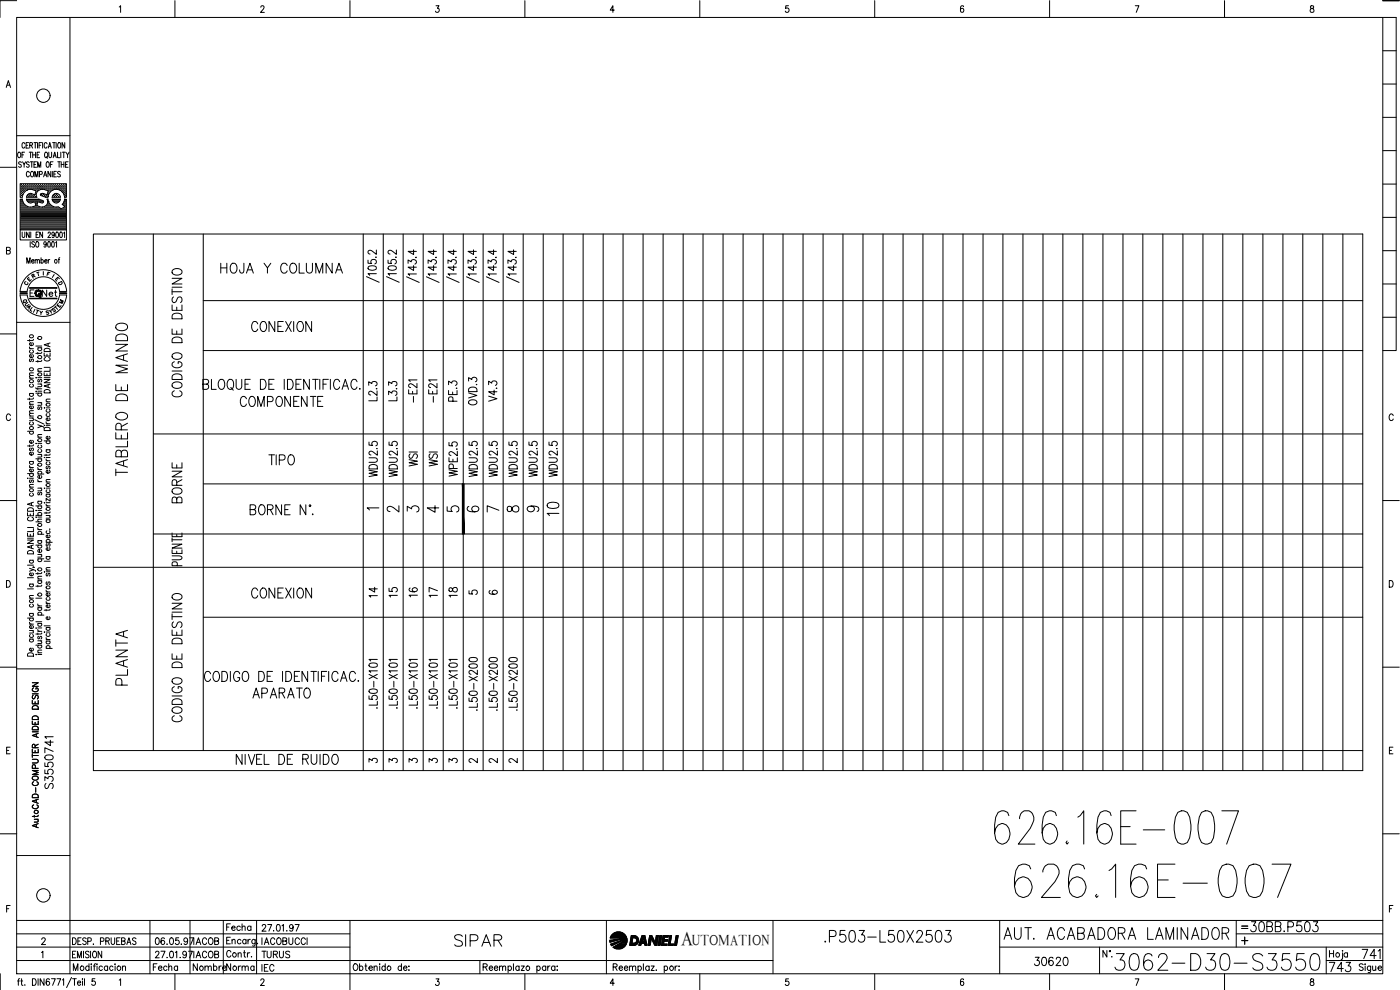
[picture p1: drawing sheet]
<svg xmlns="http://www.w3.org/2000/svg" width="420mm" height="297mm" viewBox="0 0 420 297" stroke-linecap="round" stroke-linejoin="round" font-family="sans-serif">
<defs><g id="words">
<text font-size="15.4" x="303.4" y="270.6">626.16E-007</text>
<text font-size="15" x="297.4" y="254.4">626.16E-007</text>
<text font-size="8.8" x="333.4" y="292.5">3062-D30-S3550</text>
<g font-size="7.1">
<text x="39.2" y="143.9" transform="rotate(-90 39.2 143.9)">TABLERO DE MANDO</text>
<text x="168.6" y="155.9" transform="rotate(-90 168.6 155.9)">10</text>
<text x="39.2" y="206.7" transform="rotate(-90 39.2 206.7)">PLANTA</text>
<text x="135.1" y="285">SIPAR</text>
<text x="246.2" y="284">.P503-L50X2503</text>
<text x="300.2" y="282.9">AUT. ACABADORA LAMINADOR</text>
</g>
<g font-size="6.6">
<text x="64.9" y="83.3">HOJA Y COLUMNA</text>
<text x="79.4" y="140.8">TIPO</text>
<text x="373.9" y="280.8">30BB.P503</text>
</g>
<g font-size="6.2">
<text x="74.4" y="100.5">CONEXION</text>
<text x="55.4" y="120.3" transform="rotate(-90 55.4 120.3)">CODIGO DE DESTINO</text>
<text x="70.9" y="123.1">COMPONENTE</text>
<text x="55.4" y="152" transform="rotate(-90 55.4 152)">BORNE</text>
<text x="74.4" y="180.6">CONEXION</text>
<text x="109.4" y="180.3">14</text>
<text x="115.4" y="180.3">15</text>
<text x="133.3" y="180.3">18</text>
<text x="74.8" y="210.6">APARATO</text>
<text x="55.4" y="217.7" transform="rotate(-90 55.4 217.7)">CODIGO DE DESTINO</text>
<text x="397.6" y="292.8">743</text>
<text x="407.5" y="288.9">741</text>
</g>
<text font-size="5.9" x="204.5" y="283.7">A</text>
<g font-size="5.7">
<text x="125.9" y="122.1" transform="rotate(-90 125.9 122.1)">-E21</text>
<text x="131.9" y="122.1" transform="rotate(-90 131.9 122.1)">-E21</text>
<text x="137.9" y="121.7" transform="rotate(-90 137.9 121.7)">PE.3</text>
<text x="143.9" y="122.8" transform="rotate(-90 143.9 122.8)">OVD.3</text>
<text x="149.9" y="121.7" transform="rotate(-90 149.9 121.7)">V4.3</text>
<text x="126.3" y="141.1" transform="rotate(-90 126.3 141.1)">WSI</text>
<text x="132.3" y="141.1" transform="rotate(-90 132.3 141.1)">WSI</text>
<text x="144.3" y="144.3" transform="rotate(-90 144.3 144.3)">WDU2.5</text>
<text x="150.3" y="144.3" transform="rotate(-90 150.3 144.3)">WDU2.5</text>
<text x="162.3" y="144.3" transform="rotate(-90 162.3 144.3)">WDU2.5</text>
<text x="168.3" y="144.3" transform="rotate(-90 168.3 144.3)">WDU2.5</text>
<text x="126.3" y="180.3" transform="rotate(-90 126.3 180.3)">16</text>
<text x="132.3" y="180.3" transform="rotate(-90 132.3 180.3)">17</text>
<text x="16.9" y="237.8" transform="rotate(-90 16.9 237.8)">S3550741</text>
<text x="309.4" y="291">30620</text>
</g>
<g font-size="5.3">
<text x="11.6" y="90.3">Net</text>
<text x="66.7" y="280.5">Fecha</text>
<text x="56.8" y="284.7">IACOB</text>
<text x="56.8" y="288.6">IACOB</text>
<text x="56.8" y="292.5">Nombre</text>
<text x="66.7" y="292.5">Norma</text>
<text x="77.3" y="288.6">TURUS</text>
<text x="77.3" y="292.8">IEC</text>
</g>
<g font-size="4.9">
<text x="115" y="154.9">2</text>
<text x="121" y="154.9">3</text>
<text x="127" y="154.9">4</text>
<text x="133" y="154.9">5</text>
<text x="139" y="154.9">6</text>
<text x="145" y="154.9">7</text>
<text x="151" y="154.9">8</text>
<text x="157" y="154.9">9</text>
</g>
<g font-size="4.4">
<text x="16.6" y="92.4">M</text>
<text x="139.7" y="179.6">5</text>
<text x="145.7" y="179.6">6</text>
<text x="109.4" y="230">3</text>
<text x="115.4" y="230">3</text>
<text x="121.7" y="230">3</text>
<text x="127.7" y="230">3</text>
<text x="133.3" y="230">3</text>
<text x="139.7" y="230">2</text>
<text x="145.7" y="230">2</text>
<text x="151.3" y="230">2</text>
<text x="207.7" y="283.7">UTOMATION</text>
</g>
<g font-size="4">
<text x="8.1" y="84.7">R</text>
<text x="5.6" y="92.1">Q</text>
<text x="10.6" y="95.6">Y</text>
<text x="14.5" y="94.9">S</text>
</g>
<g font-size="3.5">
<text x="14.5" y="84.3">I</text>
<text x="6.7" y="93.8">A</text>
<text x="109" y="154.2">1</text>
<text x="371.5" y="279.8">=</text>
</g>
</g></defs>
<!-- layer: XR-FG100|CART -->
<g fill="none" stroke="#000" stroke-width=".3">
<path d="M5 5.2h410v287h-410zM5 .2h-5v5M21 5.2v287M35.8 2.1l.4-.4v2M52.5 .2v5M78.3 2.2l.3-.5 .5 .1 .1 .3-.2 .7-.8 .9h1.1M105 .2v5M130.9 1.7h.8l-.4 .8a.6 .6 0 0 1 .4 .9 .6 .6 0 0 1-1-.1M157.5 .2v5M184.4 3h-1.3l.8-1.3v2M210 .2v5M236.6 1.7h-.8v.9a.63 .63 0 0 1 .9 0 .63 .63 0 0 1-.1 .9 .63 .63 0 0 1-.9-.2"/>
<path d="M262.5 .2v5M289.2 2l-.1-.2-.4-.1a1.17 1.17 0 0 0 .1 2 .55 .55 0 0 0 .5-.5 .55 .55 0 0 0-.4-.6 .55 .55 0 0 0-.7 .4M315 .2v5M340.7 1.7h1.1l-.8 2M367.5 .2v5M393.4 1.8v.6a.72 .72 0 0 1 .8 .4 .72 .72 0 0 1-.3 .9 .64 .64 0 0 1-.8-.7 .64 .64 0 0 1 .9-.5l.3-.3-.1-.4zM415 5.2h4v100h-4M415 .2h4.9M415 15.2h4M1.9 26.2l.6-2 .7 2M2.1 25.6h.8M415 35.2h4"/>
<path d="M415 25.2h4M0 50.2h5M5 40.7h16M5.5 45.7h.1a.86 .86 0 0 1 .6 .8 .86 .86 0 0 1-.6 .8 1.14 1.14 0 0 1-.1-1.6zM6.2 57.1h.1M6.2 56.4h.1M6.2 55.8h.1M6.2 57.7h.1M6.2 58.3h.1M6.2 59h.1M6.2 59.9h.4M6.3 57.3h.2"/>
<path d="M6.3 56.7h.2M6.3 56.1h.2M6.3 55.4h.2M6.3 58h.2M6.3 58.6h.2M6.4 48.8a.4 .4 0 0 0-.7-.2 .4 .4 0 0 0 .1 .7l.4 .1a.43 .43 0 0 1 .1 .7 .43 .43 0 0 1-.7-.2M6.4 55.4v.1M6.4 56v.2M6.4 56.6v.2M6.4 57.3v.1M6.4 57.9v.2M6.4 58.5v.2"/>
<path d="M6.6 46.5h.5M6.7 59.8h-.6v9.2h13.8v-9.2h-.6M6.7 57.1h.2M6.7 56.4h.2M6.7 55.8h.2M6.7 57.7h.2M6.7 58.3h.1M6.7 59.7l.4 1.2 1.1 1M6.8 48.5l.4 .8 .5-.8M6.8 55.7v.2M6.8 56.3v.2M6.8 57v.1"/>
<path d="M6.8 57.6v.2M6.8 58.2v.2M7 57.3h.2M7 56.7h.2M7 56.1h.2M7 55.4h.2M7.1 55.4v.1M7.1 56v.2M7.1 56.6v.2M7.1 57.3v.1M7.2 49.3v.9M7.3 57.1h.2"/>
<path d="M7.3 56.4h.2M7.3 55.8h.2M7.4 45.7h-.8v1.6M7.4 55.7v.2M7.4 56.3v.2M7.4 57v.1M7.4 57.6l-.7 1.6h-.6v-4.1h13.8v4.1h-.6l-.2-1-.4-.6M7.5 43.2l-.3-.4a.86 .86 0 0 0-.6 .8 .86 .86 0 0 0 .6 .8l.3-.3M7.6 56.7h.2M7.6 56.1h.2M7.6 55.4h.2M7.7 55.4v.1"/>
<path d="M7.7 56v.2M7.7 56.6v.2M7.8 43.6h.5M7.9 59.8h3.7M7.9 59.7l.3 .7 .6 .5 1.7-.4 .3 1.2-.9 .3M8 57.1h.1M8 56.4h.1M8 55.8h.1M8 55.7v.2M8 56.3v.2M8 57h.1M8 59.9h3.7"/>
<path d="M8.1 59h.1M8.2 57l1.2-.2 1.4 .5-.3 1.1-1-.3M8.2 57l-.8 .6M8.3 56.7h.1M8.3 56.1h.1M8.3 55.4h.1M8.3 58.6h.1M8.3 55.4v.1M8.3 56v.2M8.3 56.6v.2M8.3 58.5v.2M8.6 42.8h-.8v1.6h.8"/>
<path d="M8.6 56.4h.2M8.6 55.8h.2M8.6 59h.2M8.6 58.3h.2M8.7 55.7v.2M8.7 56.3v.2M8.7 58.3v.1M8.7 58.9v.1M8.8 48.8a.41 .41 0 0 0-.7-.2 .41 .41 0 0 0 .1 .7l.4 .1a.43 .43 0 0 1 .1 .7 .43 .43 0 0 1-.7-.2M8.8 45.7h.8M8.8 51.8a.47 .47 0 0 0-.6-.4 .47 .47 0 0 0-.3 .7v.3a.47 .47 0 0 0 .3 .7 .47 .47 0 0 0 .6-.4M8.9 56.7h.2"/>
<path d="M8.9 56.1h.2M8.9 55.4h.2M8.9 58.6h.2M8.9 43.6l.8-.1v-.6l-.8-.1v1.6M9 55.4v.1M9 56v.2M9 56.6v.2M9 58.5v.2M9.1 48.5h.8M9.2 45.7v1.6M9.2 56.4h.2M9.2 55.8h.2"/>
<path d="M9.2 58.3h.2M9.2 59h.2M9.3 55.7v.2M9.3 56.3v.2M9.3 58.2v.2M9.3 58.9v.1M9.4 43.6l.4 .8M9.4 51.5l.1-.1a.88 .88 0 0 1 .6 .8 .88 .88 0 0 1-.6 .9 1.09 1.09 0 0 1-.1-1.6zM9.5 58.1l-.9 .1-.7 1h3.1M9.5 56.7h.2M9.5 56.1h.2M9.5 55.4h.2"/>
<path d="M9.5 58.6h.2M9.5 48.5v1.7M9.6 55.4v.1M9.6 56v.2M9.6 56.6v.2M9.6 58.5v.2M9.8 46.5h.9M9.8 45.7v1.6M9.9 56.4h.1M9.9 55.8h.1M9.9 59h.1M9.9 55.7v.2"/>
<path d="M9.9 56.3v.2M9.9 58.4h.1M9.9 58.9v.1M10.2 56.7h.1M10.2 56.1h.1M10.2 55.4h.1M10.2 58.6h.1M10.2 49.3h.5M10.2 42.8h.8M10.2 55.4v.1M10.2 56v.2M10.2 56.6v.2"/>
<path d="M10.2 58.5v.2M10.5 53.1v-1.7l.4 1.7 .5-1.7v1.7M10.5 57.1h.2M10.5 56.4h.2M10.5 55.8h.2M10.5 59h.2M10.6 42.8v1.6M10.6 55.7v.2M10.6 56.3v.2M10.6 57v.1M10.6 58.9v.1M10.6 58.3h.1"/>
<path d="M10.7 45.7v1.6M10.8 56.7h.2M10.8 56.1h.2M10.8 55.4h.2M10.9 55.4v.1M10.9 56v.2M10.9 56.6v.2M10.9 57.3h.1M11 48.5h-.8v1.7h.8M11.1 57.1h.2M11.1 56.4h.2M11.1 55.8h.2"/>
<path d="M11.1 46.5h.5M11.2 55.7v.2M11.2 56.3v.2M11.2 57v.1M11.3 42.8v1.6M11.3 50.2v-1.7l.5 1.7 .4-1.7v1.7M11.4 56.7h.2M11.4 56.1h.2M11.4 55.4h.2M11.5 55.4v.1M11.5 56v.2M11.5 56.6v.2"/>
<path d="M11.7 59.7l.2 .1M11.7 43.6h.5M11.8 56.4h.1M11.8 55.8h.1M11.9 59.8l1.1 .4v.5l-.3 .2M11.9 52.3l.7-.1v-.7l-.7-.1v1.7M11.9 55.7v.2M11.9 56.3v.2M11.9 45.7h-.8v1.6h.8M12.1 56.7h.1M12.1 56.1h.1M12.1 55.4h.1"/>
<path d="M12.1 55.4v.1M12.1 56v.2M12.1 56.6v.2M12.2 58.2l.1 .4M12.2 58.7l1.4 .5h.8M12.4 56.4h.2M12.4 55.8h.2M12.4 58.3h.2M12.5 42.8h-.8v1.6M12.5 55.7v.2M12.5 56.3v.2M12.5 58.2v.2"/>
<path d="M12.7 56.7h.2M12.7 56.1h.2M12.7 55.4h.2M12.7 58.6h.2M12.8 42.8v1.6M12.8 55.4v.1M12.8 56v.2M12.8 56.6v.1M12.8 58.5v.2M13 56.4h.2M13 55.8h.2M13 58.3h.2"/>
<path d="M13.1 53.1l.5-1.7 .5 1.7M13.1 55.7v.2M13.1 56.3v.2M13.1 58.2v.2M13.2 58.1l-1 .1M13.3 52.5h.6M13.3 56.7h.2M13.3 56.1h.2M13.3 55.4h.2M13.3 58.6h.2M13.4 55.4v.1M13.4 56v.2"/>
<path d="M13.4 56.6v.2M13.4 58.5v.2M13.5 57l1 .3-.4 1.1-1-.3M13.5 56.9a1.77 1.77 0 0 0-2 .3 1.77 1.77 0 0 0-.4 2M13.6 45.7h.1a.86 .86 0 0 1 .6 .8 .86 .86 0 0 1-.6 .8 1.2 1.2 0 0 1-.1-1.6zM13.7 56.4h.1M13.7 55.8h.1M13.7 59h.1M13.8 55.7v.2M13.8 56.3v.2M13.8 58.9v.1M13.9 47l.4 .5"/>
<path d="M14 56.7h.1M14 56.1h.1M14 55.4h.1M14 58.6h.1M14.1 48.6l.1-.1a.86 .86 0 0 1 .6 .9 .86 .86 0 0 1-.6 .8 1.2 1.2 0 0 1-.1-1.6zM14.1 55.4v.1M14.1 56v.2M14.1 56.6v.2M14.1 58.5v.2M14.1 59.7a1.59 1.59 0 0 1-1.3 2.4M14.1 43.2a.47 .47 0 0 0-.5-.4 .47 .47 0 0 0-.3 .6v.4a.47 .47 0 0 0 .3 .6 .47 .47 0 0 0 .5-.3M14.1 59.8h.3"/>
<path d="M14.3 59h.1M14.3 57.1h.2M14.3 56.4h.2M14.3 55.8h.2M14.3 58.3h.2M14.4 55.7v.2M14.4 56.3v.2M14.4 57v.1M14.4 58.2v.2M14.4 59.7l.3 1 .4 .6M14.4 57.7h.1M14.5 44.4l.4-1.6 .5 1.6"/>
<path d="M14.6 57.3h.2M14.6 56.7h.2M14.6 56.1h.2M14.6 55.4h.2M14.6 58h.1M14.6 45.7v1.1l.4 .5 .5-.5v-1.1M14.6 43.9h.6M14.7 55.4v.1M14.7 56v.2M14.7 56.6v.2M14.7 57.3v.1M14.7 57.9h.1"/>
<path d="M14.9 57.1h.2M14.9 56.4h.2M14.9 55.8h.2M15 55.7v.2M15 56.3v.2M15 57v.1M15.1 49.3h.5M15.1 57.6l-.7 1.6M15.2 51.4v1.7l-.8-1.7v1.7M15.2 56.7h.2M15.2 56.1h.2M15.2 55.4h.2"/>
<path d="M15.3 55.4v.1M15.3 56v.2M15.3 56.6v.2M15.6 56.4h.1M15.6 55.8h.1M15.6 59.2h2.5M15.6 59.8h2.5M15.6 59.7a1.25 1.25 0 0 0 1.3 1.2 1.25 1.25 0 0 0 1.2-1.2M15.6 59.2a1.25 1.25 0 0 1 1.3-1.2 1.25 1.25 0 0 1 1.2 1.2M15.7 57l-.1 .1M15.7 55.7v.2M15.7 56.3v.2"/>
<path d="M15.7 51.4v1.7M15.7 59.9h2.3M15.8 42.8h.8M15.9 56.7h.1M15.9 56.1h.1M15.9 55.4h.1M15.9 57a2.42 2.42 0 0 1 2.8 .6M15.9 48.5h-.8v1.7M15.9 57l-.8 .6M16 47.3l.4-1.6 .5 1.6M16 55.4v.1M16 56v.2"/>
<path d="M16 56.6v.2M16 58.6v.1M16.1 46.8h.6M16.2 52.2h.4M16.2 56.4h.2M16.2 55.8h.2M16.2 59h.2M16.2 42.8v1.6M16.3 55.7v.2M16.3 56.3v.2M16.3 58.3v.1M16.3 58.9v.1"/>
<path d="M16.3 58.3h.1M16.5 56.7h.2M16.5 56.1h.2M16.5 55.4h.2M16.5 58.6h.2M16.6 55.4v.1M16.6 56v.2M16.6 56.6v.2M16.6 58.5v.2M16.8 56.4h.2M16.8 55.8h.2M16.8 58.3h.2"/>
<path d="M16.8 59h.2M16.8 42.8v1.6M16.9 51.4h-.7v1.7h.7M16.9 55.7v.2M16.9 56.3v.2M16.9 58.2v.2M16.9 58.9v.1M17.1 56.7h.2M17.1 56.1h.2M17.1 55.4h.2M17.1 58.6h.2M17.2 55.4v.1"/>
<path d="M17.2 56v.2M17.2 56.6v.2M17.2 58.5v.2M17.3 45.7v1.6h.6M17.3 48.5h.8M17.5 56.4h.2M17.5 55.8h.2M17.5 59h.2M17.6 42.9l.1-.1a.86 .86 0 0 1 .6 .8 .86 .86 0 0 1-.6 .8 1.14 1.14 0 0 1-.1-1.5zM17.6 55.7v.2M17.6 56.3v.2M17.6 58.9v.1"/>
<path d="M17.7 48.5v1.7M17.8 56.7h.1M17.8 56.1h.1M17.8 55.4h.1M17.9 55.4v.1M17.9 56v.2M17.9 56.6v.2M18.1 51.7l-.3-.3-.5 .3 .1 .4 .7 .5-.3 .5-.5-.2M18.1 57.1h.1M18.1 56.4h.1M18.1 55.8h.1M18.2 55.7v.2"/>
<path d="M18.2 56.3v.2M18.2 57v.1M18.2 45.7v1.6M18.4 49.3h.8M18.4 48.5v1.7M18.4 56.7h.2M18.4 56.1h.2M18.4 55.4h.2M18.5 57.3h.1M18.5 55.4v.1M18.5 56v.2M18.5 56.6v.2"/>
<path d="M18.7 45.7h.9M18.8 57.1h.1M18.8 56.4h.1M18.8 55.8h.1M18.8 57.6l.1 .1M18.8 55.7v.2M18.8 56.3v.2M18.8 57v.1M19 57.3h.2M19 56.7h.2M19 56.1h.2M19 55.4h.2"/>
<path d="M19 58h.2M19.1 45.7v1.6M19.1 55.4v.1M19.1 56v.2M19.1 56.6v.2M19.1 57.3v.1M19.1 57.9v.2M19.2 48.5v1.7M19.4 59.7l-.2 .8-.5 .8M19.4 57.1h.1M19.4 56.4h.1M19.4 55.8h.1"/>
<path d="M19.4 57.7h.1M19.4 58.3h.1M19.4 42.8v1.6l-.8-1.6v1.6M19.4 59h.1M19.4 59.9h.5M19.5 55.7v.2M19.5 56.3v.2M19.5 57v.1M19.5 57.6v.2M19.5 58.2v.2M19.5 58.9v.1M19.7 57.3h.2"/>
<path d="M19.7 56.7h.2M19.7 56.1h.2M19.7 55.4h.2M19.7 58h.2M19.7 58.6h.2M19.7 49.3h.5M19.8 45.7l.5 .8 .4-.8M19.8 55.4v.1M19.8 56v.2M19.8 56.6v.2M19.8 57.3v.1M19.8 57.9v.2"/>
<path d="M19.8 58.5v.2M20.3 46.5v.8M20.4 48.5h-.7v1.7h.7M415 55.2h4M415 45.2h4M1.9 75.2l1-.1 .1-.7-1.1-.2v2l1.1-.2 .1-.4-.4-.4M6.1 69v3h13.8v-3M6.2 64.7h13.7M6.2 64.3h13.7M6.2 64h13.7M6.2 63.7h13.7M6.2 63.4h13.7"/>
<path d="M6.2 63.1h13.7M6.2 62.8h12M6.2 62.4h11.7M6.2 62.1h2.2M6.2 61.8h1.6M6.2 61.5h1.2M6.2 61.2h.9M6.2 60.9h.7M6.2 60.5h.6M6.2 60.2h.4M6.2 65h13.7M6.2 65.3h13.7"/>
<path d="M6.2 65.6h13.7M6.2 65.9h13.7M6.2 66.2h13.7M6.2 66.6h13.7M6.2 66.9h13.7M6.2 67.2h13.7M6.2 67.5h13.7M6.2 67.8h13.7M6.2 68.1h13.7M6.2 68.5h13.7M6.2 68.8h13.7M6.6 69.6l.1 1.5 .3 .2 .4-.2 .1-1.5"/>
<path d="M8 79v-1.7l.6 1.7 .4-1.7v1.7M8.2 60.2h4.5M8.2 61.9l1 .2 .7-.1M8.5 60.5h1.6M8.8 69.6v1.7l-.8-1.7v1.7M9.1 72.5v1.7M9.2 69.6v1.7M9.5 78.3h.7l-.1-.4a.5 .5 0 0 0-.6 .5 .5 .5 0 0 0 .6 .5l.1-.2M9.9 62.1h2M10.4 72.8l-.3-.3-.6 .3 .2 .3 .6 .4 .1 .4-.3 .3-.6-.3M10.5 78.2l.2-.3h.4l.1 1.1M10.5 77.9v1.1"/>
<path d="M10.6 60.5h.7M10.7 60.9h.5M10.7 61.2h.4M10.8 61.8h.2M10.8 61.5h.2M10.8 70.4h.5M11 72.6v-.1a.86 .86 0 0 1 .7 .8 .86 .86 0 0 1-.7 .9 1.14 1.14 0 0 1 0-1.6zM11.2 78.2l.1-.3h.5l.1 1.1M11.6 69.6h-.8v1.7h.8M11.7 60.5h1.3M12.3 78.1l.1-.2a.5 .5 0 0 1 .6 .5 .5 .5 0 0 1-.6 .5l-.1-.2M12.3 77.3v1.7"/>
<path d="M12.7 60.9l-1.4-.4-.2 1.2 1.8 .4M12.8 69.6v1.7l-.9-1.7v1.7M13.3 62.1h2.8M13.4 78.3h.7l-.1-.4a.5 .5 0 0 0-.6 .5 .5 .5 0 0 0 .6 .5l.1-.2M13.8 61.8h1.7M13.9 73.1l-.2 .4a.46 .46 0 0 1-.6-.5 .46 .46 0 0 1 .6-.4l.1 1.3-.3 .3-.3-.3M14.1 61.5h1M14.3 61.2h.5M14.4 60.9h.2M14.4 70l.2-.4 .5 .2v.5l-.7 1h.8M14.4 60.5h.1M14.5 72.6l.1-.1a.96 .96 0 0 1 0 1.7l-.3-.7z"/>
<path d="M14.5 77.9v1.1M14.9 77.9h-.3l-.1 .4M15.1 61.3l.8 .6M15.7 72.6l.1-.1a.96 .96 0 0 1 0 1.7l-.3-.7zM15.9 60.2h1.9M15.9 61.9l1.6 .2M16.2 60.5h1.4M16.3 70.2l-.2 .4a.46 .46 0 0 1-.6-.4 .46 .46 0 0 1 .6-.5l.2 1.3-.3 .3-.4-.2M16.7 72.8l.3-.3v1.7M16.9 69.7a.81 .81 0 0 1 .8 .7 .81 .81 0 0 1-.5 .9l-.4-.3zM17.4 62l.9 .7 1.1-.6M17.5 77.9h.4"/>
<path d="M17.9 77.3l-.2 .3v1.4M18.1 69.7l.1-.1a.96 .96 0 0 1 0 1.7l-.3-.7zM18.4 62.8h1.5M18.7 61.3l.7 .7M18.9 61.2h1M19 62.4h.9M19 61.5h.9M19.1 70l.3-.4v1.7M19.1 60.9h.8M19.3 60.5h.6M19.3 61.8h.6M19.4 60.2h.5"/>
<path d="M19.6 62.1h.3M415 75.2h4M415 65.2h4M5 96.7h16M6 87.4h2.1M6 88.5a7 7 0 0 0 7 6.4 7 7 0 0 0 7-6.4M6 87.4a7 7 0 0 1 7-6.5 7 7 0 0 1 7 6.5M8.2 88.5a4.9 4.9 0 0 0 4.8 4.3 4.9 4.9 0 0 0 4.9-4.3M8.2 87.4a4.9 4.9 0 0 1 4.8-4.4 4.9 4.9 0 0 1 4.9 4.4M8.9 89.5h8.2M8.9 89.6h8.2M9 89.6h8"/>
<path d="M9 86.4h8M10.2 87h-1.2v1.9M17.1 86.3h-8.2v.2h8.2M415 95.2h4M415 85.2h4M0 100.2h5M8.8 104.1l.1 .3 .5 .2M8.8 101.9v.5M8.8 119.5v.5M8.8 118.1h1.2M8.8 113.5h1.2M8.8 104.6h1.2"/>
<path d="M9.1 118.1a.51 .51 0 0 0 0 .7 .51 .51 0 0 0 .7 0 .51 .51 0 0 0 0-.7M9.1 115.3a.49 .49 0 0 0 0 .7 .49 .49 0 0 0 .7 0 .49 .49 0 0 0 0-.7M9.1 107.7l-.3 .3 .3 .5 .4-.7h.4l.1 .4-.2 .3M9.1 105.1a.49 .49 0 0 0 0 .7 .49 .49 0 0 0 .7 0 .49 .49 0 0 0 0-.7M9.8 106.4a.51 .51 0 0 1 0 .7 .51 .51 0 0 1-.7 0 .51 .51 0 0 1-.1-.6l.4-.1v.9M9.8 102.8a.5 .5 0 0 1 .1 .8 .5 .5 0 0 1-.8 0 .5 .5 0 0 1 .1-.8h.2v.9M10 119.4l-.3 .3h-1.4M10 112.7h-1.1l-.1 .4 .4 .4M10 111.9h-1.1l-.1 .4 .4 .4M10 101.8l-.3 .4h-1.4M10.8 117.4h.1zM10.8 116.3v.3l1.7 .1"/>
<path d="M10.8 118h1.7M10.8 103.8h1.7M10.8 113.2v.2zM11.3 113.3h1.2M11.3 105.7v.5M11.3 108.1v.6M11.3 116.4v.5M11.3 117.4h1.2M11.3 115.2h1.2M11.3 111.4h1.2M11.3 104.3h1.2M11.6 118a.51 .51 0 0 0 0 .7 .51 .51 0 0 0 .7 0 .51 .51 0 0 0 0-.7"/>
<path d="M11.6 113.8l-.3 .3 .1 .4h.4l.2-.6 .3-.1 .2 .3-.2 .5M11.6 104.3a.51 .51 0 0 0 0 .8 .51 .51 0 0 0 .7 0 .51 .51 0 0 0 0-.8M12.2 115.2l.3 .4-.1 .3-1.1 .1M12.5 110.6l-1.1 .1-.1 .4 .4 .3M12.5 108.1l-.3 .3h-1.4M12.5 105.6l-.3 .4h-1.4M13.3 113.9h1.7l-1.7 .9h1.7M13.3 111.8v.9h1.7v-.9M13.3 105.9v.9h1.7v-.9M13.3 113.3h1.7M13.3 110.2h1.7M13.3 117.2a.96 .96 0 0 1 1.1-.3 .96 .96 0 0 1 .6 1h-1.7z"/>
<path d="M13.3 104.8a.96 .96 0 0 1 1.1-.3 .96 .96 0 0 1 .6 1h-1.7zM13.7 107.3a.54 .54 0 0 0-.4 .6 .54 .54 0 0 0 .6 .4h.5a.54 .54 0 0 0 .6-.4 .54 .54 0 0 0-.4-.6M14.1 106.3v.5M14.1 112.2v.5M14.4 103.1v.7M14.4 115.5v.7M15 119.7l-1.1 .1-.1 .4 .4 .4M15 115.3l-1.7 .5 1.7 .6M15 110.6v.8h-1.7M15 102.9l-1.7 .5 1.7 .6M3.1 124.7a.63 .63 0 0 0-.7-.5 .63 .63 0 0 0-.5 .8v.5a.63 .63 0 0 0 .5 .7 .63 .63 0 0 0 .7-.5M8.3 129.4h1.7"/>
<path d="M8.8 139.7l.1 .4 .5 .2M8.8 138.5h1.2M8.8 133.5v.5M8.8 125.4h1.2M8.8 124.8h1.2M8.8 121.3h1.2M9.1 138.5a.49 .49 0 0 0 0 .7 .49 .49 0 0 0 .7 0 .49 .49 0 0 0 0-.7M9.1 134.4l-.3 .3 .1 .5h.4l.2-.7 .3-.1 .2 .3-.2 .5M9.1 129.4a.51 .51 0 0 0 0 .7 .51 .51 0 0 0 .7 0 .51 .51 0 0 0 0-.7M9.1 126.6a.51 .51 0 0 0 0 .8 .51 .51 0 0 0 .7 0 .51 .51 0 0 0 0-.8M9.7 125.4l.3 .4-.1 .3-1.1 .1M9.8 135.7a.5 .5 0 0 1 .1 .7 .5 .5 0 0 1-.8 0 .5 .5 0 0 1 .1-.7h.2v.9"/>
<path d="M9.8 132.1a.5 .5 0 0 1 .1 .7 .5 .5 0 0 1-.8 0 .5 .5 0 0 1 .1-.7h.2v.9M9.8 121.8a.51 .51 0 0 1 0 .7 .51 .51 0 0 1-.7 0 .51 .51 0 0 1-.1-.7h.4v.8M10 133.4l-.3 .4h-1.4M10 124l-1.1 .1-.1 .3 .4 .4M10 123.2l-1.1 .1-.1 .3 .4 .4M10 120.5l-1.1 .1-.1 .4 .4 .3M10.4 125.9l2.8 1.3M10.8 133h.1zM10.8 137.7h1.7M11.3 127.5l1.2 .4-1.2 .4M11.3 136.3h1.2M11.3 133h1.2"/>
<path d="M11.3 131.2h1.2M11.3 120.8h1.2M11.6 137.7a.49 .49 0 0 0 0 .7 .49 .49 0 0 0 .7 0 .49 .49 0 0 0 0-.7M11.6 134.9a.51 .51 0 0 0 0 .7 .51 .51 0 0 0 .7 0 .51 .51 0 0 0 0-.7M11.6 133.5a.51 .51 0 0 0 0 .8 .51 .51 0 0 0 .7 0 .51 .51 0 0 0 0-.8M11.6 122.1l-.3 .2 .3 .6 .4-.8h.4l.1 .5-.2 .3M12.2 136.3l.3 .4-.1 .4h-1.1M12.2 120.8l.3 .4-.1 .4h-1.1M12.5 130.4h-1.1l-.1 .4 .4 .4M12.5 127.9l.6 .2 .1 .3M13.3 137.3h.1zM13.3 127.6h.1z"/>
<path d="M13.3 122.4h.1zM13.3 132.3h1.7M13.3 128.5a.98 .98 0 0 1 1.1-.3 .98 .98 0 0 1 .6 1h-1.7zM13.8 137.7l.1 .3 .5 .2M13.8 126.6l.1 .3 .5 .3M13.8 136.3v.5M13.8 138.2h1.2M13.8 137.3h1.2M13.8 134.9h1.2M13.8 127.6h1.2M13.8 127.2h1.2M13.8 122.4h1.2"/>
<path d="M13.8 120.6h1.2M14.1 139.9l-.3 .3 .1 .4h.4l.2-.6 .3-.1 .2 .3-.2 .5M14.1 138.7l-.2 .1a.52 .52 0 0 0 .6 .7 .52 .52 0 0 0 .3-.8M14.1 134.9l-.2 .2a.52 .52 0 0 0 .6 .7 .52 .52 0 0 0 .3-.9M14.1 132.3l-.2 .1a.52 .52 0 0 0 .6 .7 .52 .52 0 0 0 .3-.8M14.1 124.1a.49 .49 0 0 0 0 .7 .49 .49 0 0 0 .7 0 .49 .49 0 0 0 0-.7M14.1 122.8a.49 .49 0 0 0 0 .7 .49 .49 0 0 0 .7 0 .49 .49 0 0 0 0-.7M14.8 130.9a.5 .5 0 0 1 0 .7 .5 .5 0 0 1-.7 .1 .5 .5 0 0 1-.1-.7l.4-.1v.9M14.8 125.4l.1 .1a.52 .52 0 0 1-.5 .7 .52 .52 0 0 1-.4-.7l.4-.1v.8M15 136.2l-.1 .3-1.6 .1M418.1 124.7a.63 .63 0 0 0-.7-.5 .63 .63 0 0 0-.5 .8v.5a.63 .63 0 0 0 .5 .7 .63 .63 0 0 0 .7-.5M0 150.2h5"/>
<path d="M8.3 159.9v1h1.7v-1M8.3 153.8v1h1.7v-1M8.3 143.5h.1zM8.3 158.3h1.7M8.3 142.1h1.7M8.3 152.6a.97 .97 0 0 1 1.2-.2 .97 .97 0 0 1 .5 1h-1.7zM8.7 155.2a.54 .54 0 0 0-.4 .7 .54 .54 0 0 0 .6 .4h.5a.54 .54 0 0 0 .6-.4 .54 .54 0 0 0-.4-.7M8.8 146.2h1.2M8.8 143.5h1.2M8.8 140.3h1.2M9.1 148a.51 .51 0 0 0 0 .7 .51 .51 0 0 0 .7 0 .51 .51 0 0 0 0-.7M9.1 144l-.3 .3 .3 .5 .4-.8h.4l.1 .5-.2 .3"/>
<path d="M9.1 142.1a.51 .51 0 0 0 0 .7 .51 .51 0 0 0 .7 0 .51 .51 0 0 0 0-.7M9.1 154.2v.6M9.4 150.9v.7M9.8 140.7a.5 .5 0 0 1 .1 .7 .5 .5 0 0 1-.8 0 .5 .5 0 0 1 .1-.7h.2v.9M10 158.6v.9h-1.7M10 150.7l-1.7 .6 1.7 .5M10 145.4h-1.1l-.1 .4 .4 .4M10.8 155.1h.1zM10.8 153.1h.1zM10.8 151.8h1.7M10.8 156.6h1.7M10.8 154.6h1.7"/>
<path d="M11.3 158.4l.1 .3 .5 .2M11.3 143.9l.1 .4 .5 .2M11.3 140.3l.1 .3 .5 .3M11.3 146.5h1.2M11.3 158.9h1.2M11.3 155.1h1.2M11.3 153.1h1.2M11.3 150.4h1.2M11.3 144.5h1.2M11.3 142.2h1.9M11.3 140.9h1.2M11.6 154.6a.51 .51 0 0 1 0-.7 .51 .51 0 0 1 .7 0 .51 .51 0 0 1 0 .7"/>
<path d="M11.6 151.8a.49 .49 0 0 0 0 .7 .49 .49 0 0 0 .7 0 .49 .49 0 0 0 0-.7M11.6 150.4a.51 .51 0 0 0 0 .7 .51 .51 0 0 0 .7 0 .51 .51 0 0 0 0-.7M11.6 147.7l-.3 .3 .1 .4h.4l.2-.6 .3-.1 .2 .3-.2 .5M11.6 142.2a.49 .49 0 0 1 0-.7 .49 .49 0 0 1 .7 0 .49 .49 0 0 1 0 .7M12.2 146.5l.3 .3-.1 .4-1.1 .1M12.3 142.7a.51 .51 0 0 1 0 .7 .51 .51 0 0 1-.7 0 .51 .51 0 0 1-.1-.7h.4v.8M12.5 155.8l-1.1 .1-.1 .3 .4 .4M13.3 150.8h.1zM13.3 146.5h.1zM13.8 151.2l.1 .4 .5 .2M13.8 153.7v.4M13.8 155.9h1.2"/>
<path d="M13.8 154.7h1.2M13.8 151.8h1.2M13.8 150.8h1.2M13.8 148.3h1.2M13.8 146.5h1.2M13.8 144.6h1.2M14.1 159.2a.49 .49 0 0 0 0 .7 .49 .49 0 0 0 .7 0 .49 .49 0 0 0 0-.7M14.1 155.9a.49 .49 0 0 0 0 .7 .49 .49 0 0 0 .7 0 .49 .49 0 0 0 0-.7M14.1 148.3a.49 .49 0 0 0 0 .7 .49 .49 0 0 0 .7 0 .49 .49 0 0 0 0-.7M14.1 147l-.2 .1a.52 .52 0 0 0 .6 .7 .52 .52 0 0 0 .3-.8M14.7 154.7l.3 .4-.1 .3-1.1 .1M14.8 141.1l.1 .2a.52 .52 0 0 1-.5 .7 .52 .52 0 0 1-.4-.8l.4-.1v.9"/>
<path d="M14.9 158.7v.1M15 153.6l-.1 .3h-1.6M15 149.5v.9l-1.2-.9v.9M15 143.9h-1.1l-.1 .4 .4 .3M415 150.2h4.9M1.9 174.2a1.01 1.01 0 0 1 1.2 1 1.01 1.01 0 0 1-1.2 1zM8.3 162h1.7l-1.7 1.1h1.7M8.3 176.7h1.7M8.3 173.3h1.7M8.3 169.6h1.7M8.3 161.5h1.7M8.3 165.5a.96 .96 0 0 1 1.2-.3 .96 .96 0 0 1 .5 1h-1.7z"/>
<path d="M8.8 170.5l1.2 .4-1.2 .5M8.8 179.5h1.2M8.8 175.2h1.2M8.8 168.1h1.2M9.1 175.2a.49 .49 0 0 0 0 .8 .49 .49 0 0 0 .7 0 .49 .49 0 0 0 0-.8M9.1 168.1a.51 .51 0 0 0 0 .7 .51 .51 0 0 0 .7 0 .51 .51 0 0 0 0-.7M9.1 160.3v.6M9.4 163.7v.8M9.8 171.9a.51 .51 0 0 1 0 .7 .51 .51 0 0 1-.7 0 .51 .51 0 0 1-.1-.7h.4v.8M9.9 170.1v.2v-.2l.5 .2M10 178.7h-1.1l-.1 .4 .4 .4M10 170.9l.6 .2 .1 .3"/>
<path d="M10 163.5l-1.7 .6 1.7 .6M10.8 179.5h1.7M10.8 163.6h1.7M11.3 171.8v.5M11.3 175.6v.5M11.3 174.2h1.2M11.3 173.7h1.2M11.3 167.7h1.9M11.3 166.4h1.2M11.3 162.2h1.2M11.3 160.3h1.9M11.6 174.2a.49 .49 0 0 0 0 .7 .49 .49 0 0 0 .7 0 .49 .49 0 0 0 0-.7"/>
<path d="M11.6 167.7a.49 .49 0 0 0 0 .7 .49 .49 0 0 0 .7 0 .49 .49 0 0 0 0-.7M11.6 163.6a.51 .51 0 0 0 0 .7 .51 .51 0 0 0 .7 0 .51 .51 0 0 0 0-.7M11.6 162.2a.49 .49 0 0 0 0 .7 .49 .49 0 0 0 .7 0 .49 .49 0 0 0 0-.7M11.6 160.3a.51 .51 0 0 1 0-.7 .51 .51 0 0 1 .7 0 .51 .51 0 0 1 0 .7M12.2 166.4l.3 .3-.1 .4-1.1 .1M12.3 164.9a.5 .5 0 0 1 .1 .7 .5 .5 0 0 1-.8 0 .5 .5 0 0 1 .1-.7h.2v.9M12.5 175.5l-.1 .3-1.6 .1M12.5 172.9l-1.1 .1-.1 .3 .4 .4M12.5 171.7l-.3 .4h-1.4M13.3 171.6h.1zM13.3 168.4h1.7M13.8 177l.1 .4 .5 .2"/>
<path d="M13.8 177.6h1.2M13.8 171.6h1.2M13.8 171.1h1.2M13.8 167h1.2M13.8 162.7h1.9M14.1 179.3a.55 .55 0 0 0 .2 .9 .55 .55 0 0 0 .7-.6l-.2-.3M14.1 174.6l-.3 .3 .1 .4h.4l.2-.6 .3-.1 .2 .3-.2 .5M14.1 172.1l-.3 .2 .3 .5 .4-.7h.4l.1 .4-.2 .3M14.1 167l-.2 .1a.52 .52 0 0 0 .6 .7 .52 .52 0 0 0 .3-.8M14.1 163.1l-.3 .3 .3 .5 .4-.7h.4l.1 .4-.2 .3M14.1 162.7a.49 .49 0 0 1 0-.7 .49 .49 0 0 1 .7 0 .49 .49 0 0 1 0 .7M14.8 178l.1 .2a.53 .53 0 0 1-.5 .7 .53 .53 0 0 1-.4-.8l.4-.1v.9"/>
<path d="M14.8 164.3l.1 .2a.52 .52 0 0 1-.5 .7 .52 .52 0 0 1-.4-.8l.4-.1v.9M14.8 160.5a.5 .5 0 0 1 0 .7 .5 .5 0 0 1-.7 .1 .5 .5 0 0 1-.1-.7l.4-.1v.9M15 170.3l-1.1 .1-.1 .3 .4 .4M416.9 174.2a1.01 1.01 0 0 1 1.2 1 1.01 1.01 0 0 1-1.2 1zM8.3 185.4h1.7M8.3 196.2a.96 .96 0 0 1 1.2-.3 .96 .96 0 0 1 .5 1h-1.7zM8.8 186.7l.1 .4 .5 .2M8.8 191.8h1.2M8.8 189.2h1.2M8.8 187.3h1.2M8.8 184.1h1.2M9.1 191.8a.51 .51 0 0 0 0 .7 .51 .51 0 0 0 .7 0 .51 .51 0 0 0 0-.7"/>
<path d="M9.1 190.4a.49 .49 0 0 0 0 .7 .49 .49 0 0 0 .7 0 .49 .49 0 0 0 0-.7M9.1 185.4a.49 .49 0 0 0 0 .8 .49 .49 0 0 0 .7 0 .49 .49 0 0 0 0-.8M9.1 184.1a.51 .51 0 0 0 0 .7 .51 .51 0 0 0 .7 0 .51 .51 0 0 0 0-.7M9.1 181.3a.49 .49 0 0 0 0 .7 .49 .49 0 0 0 .7 0 .49 .49 0 0 0 0-.7M9.7 189.2l.3 .3-.1 .4h-1.1M9.8 194.5a.5 .5 0 0 1 .1 .7 .5 .5 0 0 1-.8 0 .5 .5 0 0 1 .1-.7h.2v.9M9.8 187.7a.5 .5 0 0 1 .1 .7 .5 .5 0 0 1-.8 0 .5 .5 0 0 1 .1-.7h.2v.9M10.8 196.4h.1zM10.8 188.4h.1zM10.8 193.6h1.7M10.8 186.5h1.7M11.3 188.9l.1 .3 .5 .2"/>
<path d="M11.3 181.2l.1 .4 .5 .2M11.3 196.4h1.2M11.3 195.9h1.2M11.3 192.3h1.2M11.3 189.9v.5M11.3 189.4h1.2M11.3 188.4h1.2M11.3 187.1h1.2M11.3 184.6h1.9M11.3 182.3h1.2M11.3 181.8h1.2M11.6 193.6a.51 .51 0 0 0 0 .7 .51 .51 0 0 0 .7 0 .51 .51 0 0 0 0-.7"/>
<path d="M11.6 190.9l-.3 .3 .1 .4h.4l.2-.6 .3-.1 .2 .3-.2 .5M11.6 187.1a.49 .49 0 0 0 0 .7 .49 .49 0 0 0 .7 0 .49 .49 0 0 0 0-.7M11.6 184.6a.51 .51 0 0 1 0-.8 .51 .51 0 0 1 .7 0 .51 .51 0 0 1 0 .8M11.6 182.3a.49 .49 0 0 0 0 .7 .49 .49 0 0 0 .7 0 .49 .49 0 0 0 0-.7M12.2 192.3l.3 .3-.1 .4-1.1 .1M12.5 195.1h-1.1l-.1 .4 .4 .4M12.5 189.9l-.1 .3h-1.6M13.3 189.6h.1zM13.3 187.8h1.7M13.8 191.3l.1 .4 .5 .2M13.8 180.5l.1 .3 .5 .2M13.8 194.5h1.9"/>
<path d="M13.8 192.3h1.2M13.8 191.9h1.2M13.8 189.6h1.2M13.8 188.3h1.2M13.8 182.8v.5M13.8 181h1.2M14.1 194.5l-.2-.1a.51 .51 0 0 1 .6-.7 .51 .51 0 0 1 .3 .8M14.1 192.3a.49 .49 0 0 0 0 .8 .49 .49 0 0 0 .7 0 .49 .49 0 0 0 0-.8M14.1 190.1l-.2 .1a.52 .52 0 0 0 .6 .8 .52 .52 0 0 0 .3-.9M14.1 188.3l-.2 .1a.52 .52 0 0 0 .6 .7 .52 .52 0 0 0 .3-.8M14.8 185.1l.1 .1a.53 .53 0 0 1-.5 .7 .53 .53 0 0 1-.4-.8h.4v.8M14.8 181.5l.1 .1a.52 .52 0 0 1-.5 .7 .52 .52 0 0 1-.4-.7l.4-.1v.8"/>
<path d="M15 182.7l-.1 .3-1.6 .1M0 200.2h5M5 200.7h16M9.7 216.4v.9h1.8v-.9M9.7 210.2v1h1.8v-1M9.7 204.8h1.8l-1.8 1.1h1.8M9.7 219.6h1.8M9.7 208.2h1.8M9.8 218.2a.97 .97 0 0 1 1.1-.3 .97 .97 0 0 1 .6 1.1h-1.8zM9.8 215.1a.95 .95 0 0 1 1.1-.3 .95 .95 0 0 1 .6 1.1h-1.8zM9.8 212a.95 .95 0 0 1 1.1-.3 .95 .95 0 0 1 .6 1.1h-1.8zM9.9 208.6l-.2 .4 .2 .7 .5-.2 .6-.9h.2l.3 .4-.3 .7"/>
<path d="M10.1 206.4a.59 .59 0 0 0-.4 .7 .59 .59 0 0 0 .7 .4h.4a.58 .58 0 0 0 .7-.5 .58 .58 0 0 0-.7-.6v.4M10.5 210.6v.6M10.5 216.7v.6M415 200.2h4.9M2 225.2h.6M3 224.2h-1v2h1M9.7 227.8h1.3l.5 .5-.3 .5-1.5 .1M9.7 224.8v1h1.8M9.7 226.7h1.8M9.7 226.1v1.1M9.8 238.5a.97 .97 0 0 1 1.1-.2 .97 .97 0 0 1 .6 1h-1.8zM9.9 233a.85 .85 0 0 1 1-.2 .85 .85 0 0 1 .5 1 .87 .87 0 0 1-1.1 .3 .87 .87 0 0 1-.5-.9z"/>
<path d="M10.1 234.6a.59 .59 0 0 0-.4 .6 .59 .59 0 0 0 .7 .5h.4a.59 .59 0 0 0 .7-.5 .59 .59 0 0 0-.5-.6M10.5 224.4v-1h-.7l-.1 1h1.8M10.6 230.5l-.1-.9-.6-.1-.2 1h1.8M11.5 239.8l-1.8 .6 1.8 .6M11.5 231.2h-1.8l1.8 .6-1.8 .6h1.8M11.5 220l-1.8 .7 1.8 .6M417 225.2h.6M418 224.2h-1v2h1M0 250.2h5M5 256.7h16M10.1 241.5a.59 .59 0 0 0-.4 .7 .59 .59 0 0 0 .7 .4h.4a.59 .59 0 0 0 .7-.4 .59 .59 0 0 0-.5-.7M10.3 245.8h1.2"/>
<path d="M10.3 244.6v.6M10.9 240v.8M10.9 247.3v.8M11.1 245.8l.4 .4-.1 .4-1.1 .1M11.5 247.1l-1.8 .6 1.8 .7M11.5 244.6l-.4 .4h-1.4M415 250.2h4.9M2 272.7h.6M3 271.7h-1v2M5 276.2h410M45 276.2v16M57 276.2v16"/>
<path d="M67 276.2v16M77 276.2v16M105 276.2v20.8M182 276.2v16M184.3 279.9h2.6M184.6 279.8h2M185 279.7h1.2M232 276.2v16M300 276.2v16M417 272.7h.6M418 271.7h-1v2M0 292.2v4.8"/>
<path d="M5 280.2h100M5 284.2h100M5 288.2h227M5.2 294.3h.6M5.9 293.7h-.3l-.1 .3v1.6M6.2 294.3h.6M6.5 293.7v1.6l.1 .3h.3M7.5 295.5v.1M9.7 293.7a1 1 0 0 1 1.2 .9 1 1 0 0 1-1.2 1zM11.4 293.7v1.9M13.2 293.7v1.9l-1.1-1.9v1.9M14.8 293.9l-.3-.2a1.12 1.12 0 0 0-.1 1.9 .56 .56 0 0 0 .6-.5 .56 .56 0 0 0-.5-.6 .56 .56 0 0 0-.7 .5"/>
<path d="M15.5 293.7h1.1l-.8 1.9M17.1 293.7h1.1l-.8 1.9M18.7 294l.4-.3v1.9M21.5 293.3l-1.5 3M21.8 293.7h1.1M22.4 293.7v1.9M23.2 294.9h1l-.1-.4a.57 .57 0 0 0-.7 .1 .57 .57 0 0 0 0 .8 .57 .57 0 0 0 .8-.1M24.8 293.7v.1zM24.8 294.3v1.3M25.4 293.7v1.9M28.5 293.7h-.8l-.1 .8a.63 .63 0 0 1 .9 0 .63 .63 0 0 1-.1 .9 .63 .63 0 0 1-.9-.1M35.8 294.1l.4-.4v2"/>
<path d="M52.5 292.2v4.8M78.3 294.2l.3-.5 .5 .1 .1 .3-.2 .7-.8 .9h1.1M130.9 293.7h.8l-.4 .8a.6 .6 0 0 1 .4 .9 .6 .6 0 0 1-1-.1M144 288.2v4M157.5 292.2v4.8M183 282.2h1.8M183 282.4h1.3M183 282.5h.9M183 282.1l3-.4 .2 .2-3.2 .8zM183 282.6h.3M183.1 282.1h2.2M183.1 281.4h4.7"/>
<path d="M183.2 281.3h4.8M183.2 281.2h4.8M183.3 283.3l.3 .5 3-1.5-.1-.2-3.2 1.2h1.2M183.3 281h4.6M183.3 280.9h4.5M183.3 283.4h1M183.4 283.6h.6M183.4 280.7h4.3M183.5 283.7h.2M183.6 283.2h1.2M183.6 280.6h4.1M183.6 280.5h4"/>
<path d="M183.8 280.4h3.6M183.9 283h1.2M183.9 280.2h3.4M184 284.3h3.2M184.1 284.1h3.2M184.1 282h1.7M184.1 280.1h3M184.2 284.4h2.8M184.3 282.9h1.1M184.4 295h-1.3l.8-1.3v2M184.4 284h3.1M184.4 284.6h2.3"/>
<path d="M184.6 283.9h3M184.7 282.8h1M184.8 284.7h1.6M184.8 283.7h2.9M185.1 282.6h.9M185.1 283.6h2.7M185.1 281.8h1M185.3 283.4h2.6M185.4 282.5h.8M185.5 283.3h2.5M185.8 283.2h2.2M185.8 282.4h.7"/>
<path d="M186 281.5h.7M186 283h2M186.2 282.2h.4M186.3 282.9h1.8M186.3 281.9l1.1-.2-.9 .4zM186.4 282h.4M186.5 282.8h1.6M186.5 281.8h.7M186.7 282.6h1.5M186.8 282.4h1.4M186.9 282.2h1.3M186.9 282.5h1.3"/>
<path d="M187 281.5h.3M187 281.7h.3M187.2 282.1h1M187.5 282h.7M187.7 281.7h.5M187.7 281.8h.5M188 281.4l-1.9 .3-.3-.2h-2.7M188.1 281.3a2.6 2.6 0 0 0-2.5-1.7 2.6 2.6 0 0 0-2.5 1.8M188.1 281.5a2.62 2.62 0 0 1-1.1 2.8 2.62 2.62 0 0 1-3-.1l2.9-1.7-.2-.2 1.3-.8M189 283.6h1.8M189 283.3h2.2M189 283.4h2"/>
<path d="M189.1 283h2.3M189.1 283.2h2.2M189.1 282.8h.6M189.1 282.9h.6M189.1 282.5h.6M189.1 282.6h.6M189.2 282.2h.6M189.2 282.4h.6M189.2 282.1h.6M189.2 282h.6M189.3 281.8h.6M189.3 281.7h.6"/>
<path d="M189.3 281.5h.6M189.3 281.4h2.2M189.4 281.3h2M189.4 281.2h1.9M189.4 281h1.7M189.4 280.9h1.5M189.4 280.7h1.2M189.9 281.4l-.2 1.6h.8M190.5 280.7h-1.1l-.4 3h1.5M190.5 281.4a.78 .78 0 0 1 .6 .8 .78 .78 0 0 1-.6 .7M190.5 280.7a1.5 1.5 0 0 1 1.2 1.5 1.5 1.5 0 0 1-1.2 1.4M190.6 282.9h.9"/>
<path d="M190.8 281.5h.7M190.8 282.8h.8M190.9 281.7h.7M191 282.6h.6M191 281.8h.6M191 282.5h.6M191.1 282h.5M191.1 282.4h.5M191.1 282.2h.6M191.1 282.1h.5M191.7 283.6h.6M191.8 283.4h.6"/>
<path d="M191.8 283.3h.6M191.9 283.2h.5M191.9 283h2.1M191.9 282.9h2.1M192 282.8h2M192 282.6h1.9M192.1 282.5h.6M192.1 282.4h.6M192.2 282.2h.6M192.2 282.1h.6M192.2 282h.7M192.3 281.8h.6"/>
<path d="M192.3 281.7h.7M192.4 281.5h.6M192.4 281.4h1.3M192.5 281.3h1.2M192.5 281.2h1.1M192.6 281h1M192.6 280.9h1M192.7 280.7h.8l.6 3h-.6l-.1-.6h-.9l-.2 .6h-.6zM192.7 280.7h.8M193.1 281.4l.2 1.2h-.6zM193.1 281.5h.6M193.1 281.7h.7"/>
<path d="M193.2 282h.6M193.2 281.8h.6M193.2 282.1h.6M193.3 282.2h.5M193.3 282.4h.6M193.3 282.5h.6M193.4 283.2h.7M193.5 283.3h.6M193.5 283.4h.6M193.5 283.6h.6M194.5 283.4h.7M194.5 283.6h.6"/>
<path d="M194.6 283.2h.6M194.6 283.3h.6M194.6 282.9h.6M194.6 283h.6M194.6 282.8h.7M194.7 282.5h.6M194.7 282.6h.6M194.7 282.2h.7M194.7 282.4h.6M194.8 282.1h.6M194.8 282h.6M194.8 281.8h.6"/>
<path d="M194.8 281.7h.7M194.9 281.5h1.1M194.9 281.4h1.1M194.9 281.3h1M194.9 281.2h.9M194.9 281h.8M194.9 280.9h.8M195 280.7h.6M195 280.7l-.5 3M195.5 281.7h.6M195.6 281.8h.6M195.7 282h.5"/>
<path d="M195.7 282.1h.6M195.8 282.2h.5M195.9 282.4h.5M195.9 282.5h.6M196 282.6h.6M196 282.8h1.3M196.1 282.9h1.1M196.2 283h1M196.3 283.2h.9M196.3 283.3h.8M196.4 283.4h.7M196.5 283.6h.6"/>
<path d="M196.6 282.6h.7M196.7 282.4h.6M196.7 282.5h.6M196.7 282.2h.7M196.8 282.1h.6M196.8 282h.6M196.8 281.8h.6M196.8 281.7h.6M196.8 281.5h.6M196.8 281.4h.7M196.9 281.3h.6M196.9 281.2h.6"/>
<path d="M196.9 281h.6M196.9 280.9h.7M197 280.7l-.4 2.1-1-2.1h-.6l-.5 3h.6l.4-2.2 1 2.2h.6l.5-3h-.6h.6M197 280.7h.6M197.5 283.4h.7M197.5 283.6h.6M197.6 283.2h.6M197.6 283.3h.6M197.6 282.9h.6M197.6 283h.6M197.7 282.6h.6M197.7 282.8h.5"/>
<path d="M197.7 282.4h.6M197.7 282.5h.6M197.7 282.2h.6M197.7 282.1h.7M197.8 282h.6M197.8 281.8h.6M197.8 281.7h.7M197.8 281.5h.7M197.9 281.4h.6M197.9 281.3h.6M197.9 281.2h.6M198 281h.5"/>
<path d="M198 280.9h.6M198 280.7h.6l-.5 3h-.6zM198 280.7h.6M198.5 283.6h1.6M198.5 283.3h1.7M198.5 283.4h1.7M198.6 283h.6M198.6 283.2h.5M198.6 282.9h.6M198.7 282.6h.5M198.7 282.8h.5M198.7 282.4h1.6"/>
<path d="M198.7 282.5h.6M198.8 282.2h1.6M198.8 282.1h1.6M198.8 282h1.6M198.8 281.8h.5M198.8 281.7h.6M198.8 281.5h.6M198.9 281.4h.5M198.9 281.3h.6M198.9 281.2h1.6M198.9 281h1.6M199 280.9h1.6"/>
<path d="M199 280.7h1.6M199 280.7h1.6l-.1 .5h-1l-.2 .7h1.1l-.1 .5h-1l-.2 .8h1.1l-.1 .5h-1.6zM200.5 283.6h1.6M200.5 283.3h1.6M200.5 283.4h1.6M200.6 283h.6M200.6 283.2h.5M200.6 282.8h.6M200.6 282.9h.6M200.7 282.6h.5M200.7 282.4h.6M200.7 282.5h.6"/>
<path d="M200.7 282.2h.6M200.7 282.1h.6M200.8 282h.5M200.8 281.8h.5M200.8 281.7h.6M200.8 281.5h.6M200.9 281.4h.5M200.9 281.3h.5M200.9 281.2h.6M200.9 281h.6M201 280.9h.5M201 280.7h.5"/>
<path d="M201 280.7h.5l-.4 2.5h1.1l-.1 .5h-1.6zM202.4 283.6h.7M202.5 283.3h.6M202.5 283.4h.6M202.5 283h.7M202.5 283.2h.6M202.6 282.8h.6M202.6 282.9h.6M202.6 282.5h.6M202.6 282.6h.6M202.6 282.2h.7M202.6 282.4h.6"/>
<path d="M202.7 282.1h.6M202.7 282h.6M202.7 281.8h.7M202.7 281.7h.7M202.8 281.5h.6M202.8 281.4h.6M202.8 281.3h.7M202.9 281.2h.6M202.9 281h.6M202.9 280.7h.6l-.5 3h-.6zM202.9 280.9h.6M202.9 280.7h.6"/>
<path d="M210 292.2v4.8M236.6 293.7h-.8v.8a.63 .63 0 0 1 .9 .1 .63 .63 0 0 1-.1 .9 .63 .63 0 0 1-.9-.2M262.5 292.2v4.8M289.2 294l-.1-.2-.4-.1a1.17 1.17 0 0 0 .1 2 .55 .55 0 0 0 .5-.5 .55 .55 0 0 0-.4-.6 .55 .55 0 0 0-.7 .4M300 284.2h115M315 292.2v4.8M330 284.2v8M340.7 293.7h1.1l-.8 2M367.5 292.2v4.8M371 280.2h44M373.5 281.2v2.1M393.4 293.8v.6a.72 .72 0 0 1 .8 .4 .72 .72 0 0 1-.3 .9 .64 .64 0 0 1-.8-.7 .64 .64 0 0 1 .9-.5l.3-.3-.1-.4z"/>
<path d="M398 288.2h17"/>
<circle cx="13" cy="28.7" r="2.01"/>
<circle cx="16.7" cy="78.4" r=".48"/>
<circle cx="9.4" cy="114.4" r=".56"/>
<circle cx="9.4" cy="110.8" r=".56"/>
<circle cx="9.4" cy="100.9" r=".56"/>
<circle cx="11.9" cy="112.3" r=".56"/>
<circle cx="11.9" cy="107.2" r=".56"/>
<circle cx="11.9" cy="101.4" r=".56"/>
<circle cx="9.4" cy="128.4" r=".56"/>
<circle cx="11.9" cy="139.4" r=".55"/>
<circle cx="11.9" cy="132.1" r=".56"/>
<circle cx="11.9" cy="125.1" r=".56"/>
<circle cx="14.4" cy="121.4" r=".56"/>
<circle cx="9.4" cy="147.1" r=".56"/>
<circle cx="11.9" cy="157.5" r=".56"/>
<circle cx="14.4" cy="152.7" r=".55"/>
<circle cx="14.4" cy="145.5" r=".55"/>
<circle cx="11.9" cy="178.4" r=".56"/>
<circle cx="11.9" cy="170.8" r=".56"/>
<circle cx="14.4" cy="176.2" r=".55"/>
<circle cx="9.4" cy="180.4" r=".56"/>
<circle cx="10.8" cy="243.6" r=".57"/>
<circle cx="13" cy="268.7" r="2.01"/>
</g>
<!-- layer: CART -->
<g fill="none" stroke="#000" stroke-width=".3">
<path d="M9.7 216.4v.9h1.8v-.9M9.7 210.2v1h1.8v-1M9.7 204.8h1.8l-1.8 1.1h1.8M9.7 219.6h1.8M9.7 208.2h1.8M9.8 218.2a.97 .97 0 0 1 1.1-.3 .97 .97 0 0 1 .6 1.1h-1.8zM9.8 215.1a.95 .95 0 0 1 1.1-.3 .95 .95 0 0 1 .6 1.1h-1.8zM9.8 212a.95 .95 0 0 1 1.1-.3 .95 .95 0 0 1 .6 1.1h-1.8zM9.9 208.6l-.2 .4 .2 .7 .5-.2 .6-.9h.2l.3 .4-.3 .7M10.1 206.4a.59 .59 0 0 0-.4 .7 .59 .59 0 0 0 .7 .4h.4a.58 .58 0 0 0 .7-.5 .58 .58 0 0 0-.7-.6v.4M10.5 210.6v.6M10.5 216.7v.6"/>
<path d="M9.7 227.8h1.3l.5 .5-.3 .5-1.5 .1M9.7 224.8v1h1.8M9.7 226.7h1.8M9.7 226.1v1.1M9.8 238.5a.97 .97 0 0 1 1.1-.2 .97 .97 0 0 1 .6 1h-1.8zM9.9 233a.85 .85 0 0 1 1-.2 .85 .85 0 0 1 .5 1 .87 .87 0 0 1-1.1 .3 .87 .87 0 0 1-.5-.9zM10.1 234.6a.59 .59 0 0 0-.4 .6 .59 .59 0 0 0 .7 .5h.4a.59 .59 0 0 0 .7-.5 .59 .59 0 0 0-.5-.6M10.5 224.4v-1h-.7l-.1 1h1.8M10.6 230.5l-.1-.9-.6-.1-.2 1h1.8M11.5 239.8l-1.8 .6 1.8 .6M11.5 231.2h-1.8l1.8 .6-1.8 .6h1.8M11.5 220l-1.8 .7 1.8 .6"/>
<path d="M10.1 241.5a.59 .59 0 0 0-.4 .7 .59 .59 0 0 0 .7 .4h.4a.59 .59 0 0 0 .7-.4 .59 .59 0 0 0-.5-.7M10.3 245.8h1.2M10.3 244.6v.6M10.9 240v.8M10.9 247.3v.8M11.1 245.8l.4 .4-.1 .4-1.1 .1M11.5 247.1l-1.8 .6 1.8 .7M11.5 244.6l-.4 .4h-1.4M78.7 277.9l.3-.5 .6 .1 .2 .3-.3 .7-.9 .9h1.2M80.3 277.4h1.2l-.8 2M82.1 279.2l.1 .1M83.2 277.5l.4-.1a1.22 1.22 0 0 1 0 2h-.2a1.37 1.37 0 0 1-.2-1.9z"/>
<path d="M84.6 277.8l.4-.4v2M86.1 279.2l.1 .1M88 278.1a.56 .56 0 0 1-.8 .4 .56 .56 0 0 1-.2-.9 .56 .56 0 0 1 .9 .1l.1 .4a.94 .94 0 0 1-.7 1.3l-.3-.3M88.6 277.4h1.2l-.9 2M12.4 285.8l.5-.4v2M21.8 286.3h.6M22.8 285.4h-1v2h1M23.2 287.4v-2l.6 2 .6-2v2M25.1 285.4v2M26.7 285.7l-.4-.3-.6 .3 .1 .5 .8 .4a.46 .46 0 0 1-.3 .8l-.6-.3M27.2 285.4v2M28.1 285.5l.1-.1a1.02 1.02 0 0 1 .8 1 1.02 1.02 0 0 1-.8 1 1.29 1.29 0 0 1-.1-1.9z"/>
<path d="M30.5 285.4v2l-1-2v2M46.7 285.9l.3-.5 .5 .1 .2 .3-.2 .7-.9 .9h1.2M48.3 285.4h1.2l-.9 2M50.1 287.2l.1 .1M51.1 285.5l.5-.1a1.22 1.22 0 0 1 0 2h-.2a1.37 1.37 0 0 1-.3-1.9zM52.6 285.8l.4-.4v2M54.1 287.2v.1M56 286.1a.58 .58 0 0 1-.8 .4 .58 .58 0 0 1-.2-.9 .58 .58 0 0 1 .9 .1l.1 .4a.93 .93 0 0 1-.8 1.3l-.3-.3M78.6 281.4v2M79.3 283.4l.7-2 .7 2M82.5 281.9a.65 .65 0 0 0-.8-.5 .65 .65 0 0 0-.5 .7v.5a.65 .65 0 0 0 .5 .8 .65 .65 0 0 0 .8-.5M83.4 281.5l.1-.1a1.03 1.03 0 0 1 .9 1 1.03 1.03 0 0 1-.9 1 1.24 1.24 0 0 1-.1-1.9z"/>
<path d="M84.9 282.3h1l.1-.7-1.1-.2v2l1.1-.2v-.7l-.4-.2M86.7 281.4v1.4l.5 .6 .6-.3 .1-1.7M89.9 281.9a.67 .67 0 0 0-.8-.5 .67 .67 0 0 0-.5 .7v.5a.67 .67 0 0 0 .5 .8 .67 .67 0 0 0 .8-.5M91.7 281.9a.65 .65 0 0 0-.8-.5 .65 .65 0 0 0-.5 .7v.5a.65 .65 0 0 0 .5 .8 .65 .65 0 0 0 .8-.5M92.2 281.4v2M373.5 281.2v2.1"/>
<circle cx="10.8" cy="243.6" r=".57"/>
</g>
<!-- layer: XR-FG100|CART-ES -->
<g fill="none" stroke="#000" stroke-width=".3">
<path d="M22 291.2v-2l.7 2 .7-2v2M26.7 290.1a.58 .58 0 0 0-.8 0 .58 .58 0 0 0 0 .8 .58 .58 0 0 0 .8 0M26.7 289.2v2M27.4 289.2v.2zM27.4 289.8v1.4M28 289.8h.6M28.7 289.2l-.4 .3v1.7M29.1 289.2v.2zM29.1 289.8v1.4M30.7 290.1a.58 .58 0 0 0-.8 0 .58 .58 0 0 0 0 .8 .58 .58 0 0 0 .8 0M32.3 290.1a.58 .58 0 0 0-.8 0 .58 .58 0 0 0 0 .8 .58 .58 0 0 0 .8 0M32.3 289.8v1.4"/>
<path d="M33.9 290.1a.58 .58 0 0 0-.8 0 .58 .58 0 0 0 0 .8 .58 .58 0 0 0 .8 0M34.5 289.2v.2zM34.5 289.8v1.4M36.7 290.2l.5-.4 .4 .1 .1 1.3M36.7 289.8v1.4M46 290.1h.7M47.1 289.2h-1.1v2M47.5 290.4h1.1l-.1-.3a.6 .6 0 0 0-.8 0 .6 .6 0 0 0 .1 .9 .6 .6 0 0 0 .8-.1M50.1 290.1a.58 .58 0 0 0-.8 0 .58 .58 0 0 0 0 .8 .58 .58 0 0 0 .8 0M50.6 290.2l.5-.4 .4 .1 .1 1.3M50.6 289.2v2M53.3 290.1a.58 .58 0 0 0-.8 0 .58 .58 0 0 0 0 .8 .58 .58 0 0 0 .8 0"/>
<path d="M53.3 289.8v1.4M69.1 281.2h-1.1v2h1.1M69.3 285.7a.65 .65 0 0 0-.8-.5 .65 .65 0 0 0-.5 .7v.5a.65 .65 0 0 0 .5 .8 .65 .65 0 0 0 .8-.5M69.6 282.2l.5-.4 .4 .2 .1 1.2M69.6 281.8v1.4M71.5 286.2l.4-.3h.4l.1 1.3M71.5 285.9v1.3M72.3 282.1a.6 .6 0 0 0-.9 0 .6 .6 0 0 0 0 .9 .6 .6 0 0 0 .9-.1M73.1 285.9h.6M73.3 285.2v1.6l.1 .3 .3 .1M73.8 282.1a.58 .58 0 0 0-.8 0 .58 .58 0 0 0 0 .8 .58 .58 0 0 0 .8 0M73.8 281.8v1.4"/>
<path d="M74.3 285.9v1.3M74.4 281.8v1.4M75 285.9h-.5l-.2 .5M75.1 281.8l-.4 .2-.3 .4M76.6 281.8l-.1 1.9-.3 .2-.4-.2M76.6 282.1a.58 .58 0 0 0-.9 0 .58 .58 0 0 0 0 .8 .58 .58 0 0 0 .9 0M106.2 289.5l.3-.3a1.02 1.02 0 0 1 .9 1 1.02 1.02 0 0 1-.9 1l-.5-.8zM107.9 290.1a.58 .58 0 0 1 .8 0 .58 .58 0 0 1 0 .8 .58 .58 0 0 1-.8 0M107.9 289.2v2M109.5 289.8h.6M109.8 289.2v1.6l.4 .4M110.7 290.4h1.1l-.2-.5a.62 .62 0 0 0-.8 .2 .62 .62 0 0 0 .1 .9 .62 .62 0 0 0 .9-.1"/>
<path d="M112.3 290.2l.4-.4 .4 .1 .1 1.3M112.3 289.8v1.4M114 289.2v.2zM114 289.8v1.4M115.6 290.1a.58 .58 0 0 0-.8 0 .58 .58 0 0 0 0 .8 .58 .58 0 0 0 .8 0M115.6 289.2v2M120.5 290.1a.58 .58 0 0 0-.9 0 .58 .58 0 0 0 0 .8 .58 .58 0 0 0 .9 0M120.5 289.2v2M121.1 290.4h1l-.1-.5a.62 .62 0 0 0-.8 .2 .62 .62 0 0 0 .1 .9 .62 .62 0 0 0 .8-.1M122.6 291.1h.2zM122.7 289.8v.3zM145 290.1h1l.1-.7-1.1-.2v2"/>
<path d="M145.6 290.1l.6 1.1M146.8 290.4h1l-.1-.5a.6 .6 0 0 0-.9 .7 .6 .6 0 0 0 1 .3M148.3 290.4h1.1l-.1-.3a.6 .6 0 0 0-.8 0 .6 .6 0 0 0 0 .9 .6 .6 0 0 0 .9-.1M149.9 290.2l.4-.4 .4 .1 .1 1.3M149.9 289.8v1.4M150.8 290.2l.5-.4 .4 .1 .1 1.3M152.5 290.1a.58 .58 0 0 1 .8 0 .58 .58 0 0 1 0 .8 .58 .58 0 0 1-.8 0M152.5 289.8v2M154.1 289.2v2M155.8 290.1a.58 .58 0 0 0-.9 0 .58 .58 0 0 0 0 .8 .58 .58 0 0 0 .9 0M155.8 289.8v1.4M156.4 289.8h1l-1 1.4h1"/>
<path d="M161.1 290.1a.58 .58 0 0 1 .9 0 .58 .58 0 0 1 0 .8 .58 .58 0 0 1-.9 0M161.1 289.8v2M163.8 290.1a.6 .6 0 0 0-.9 0 .6 .6 0 0 0 0 .9 .6 .6 0 0 0 .9-.1M163.8 289.8v1.4M164.4 289.8v1.4M165.1 289.8l-.5 .1-.2 .5M166.5 290.1a.6 .6 0 0 0-.8 0 .6 .6 0 0 0 0 .9 .6 .6 0 0 0 .8-.1M166.5 289.8v1.4M167.1 291.1h.2zM167.2 289.8v.3zM184 290.1h1l.1-.7-1.1-.2v2M184.6 290.1l.6 1.1"/>
<path d="M185.8 290.4h1l-.2-.5a.6 .6 0 0 0-.8 .7 .6 .6 0 0 0 1 .3M187.4 290.4h1l-.2-.5a.6 .6 0 0 0-.8 .7 .6 .6 0 0 0 1 .3M188.9 290.2l.4-.4 .4 .1 .1 1.3M188.9 289.8v1.4M189.8 290.2l.4-.4 .5 .1 .1 1.3M191.5 290.1a.58 .58 0 0 1 .8 0 .58 .58 0 0 1 0 .8 .58 .58 0 0 1-.8 0M191.5 289.8v2M193.1 289.2v2M194.8 290.1a.6 .6 0 0 0-.9 0 .6 .6 0 0 0 0 .9 .6 .6 0 0 0 .9-.1M194.8 289.8v1.4M195.4 289.8h.9l-.9 1.4h.9M196.9 291v.2l.1-.1"/>
<path d="M199.3 290.1a.58 .58 0 0 1 .9 0 .58 .58 0 0 1 0 .8 .58 .58 0 0 1-.9 0M199.3 289.8v2M202.6 289.8v1.4M203.3 289.8l-.4 .1-.3 .5M203.7 289.9h.2zM203.7 291.1h.2zM400.2 285.2v2M402.9 285.2v.2zM409.1 289.5l-.4-.3-.8 .3 .2 .4 .8 .4 .2 .3v.3l-.4 .3-.8-.3M409.7 289.8v1.4M411.4 289.8l-.1 1.9h-.7M411.4 290.1a.58 .58 0 0 0-.9 0 .58 .58 0 0 0 0 .8 .58 .58 0 0 0 .9 0"/>
<path d="M411.9 289.8l.1 1.3 .5 .1 .4-.4M412.9 289.8v1.4M413.6 290.4h1l-.2-.5a.62 .62 0 0 0-.8 .2 .62 .62 0 0 0 .2 .9 .62 .62 0 0 0 .8-.1"/>
<circle cx="24.6" cy="290.5" r=".64"/>
<circle cx="35.7" cy="290.5" r=".64"/>
<circle cx="70.4" cy="286.5" r=".62"/>
<circle cx="116.8" cy="290.5" r=".64"/>
<circle cx="158.4" cy="290.5" r=".64"/>
<circle cx="201.5" cy="290.5" r=".64"/>
</g>
<!-- layer: CA_XR700|CART -->
<g fill="none" stroke="#000" stroke-width=".3">
<path d="M415 .2h4.9M28 70.2h381v161h-381zM46 70.2v155M61 70.2v155M109 70.2v161M115 70.2v161M121 70.2v161M127 70.2v161M133 70.2v161M139 70.2v161M145 70.2v161M151 70.2v161"/>
<path d="M157 70.2v161M163 70.2v161M169 70.2v161M175 70.2v161M181 70.2v161M187 70.2v161M193 70.2v161M199 70.2v161M205 70.2v161M211 70.2v161M217 70.2v161M223 70.2v161"/>
<path d="M229 70.2v161M235 70.2v161M241 70.2v161M247 70.2v161M253 70.2v161M259 70.2v161M265 70.2v161M271 70.2v161M277 70.2v161M283 70.2v161M289 70.2v161M295 70.2v161"/>
<path d="M301 70.2v161M307 70.2v161M313 70.2v161M319 70.2v161M325 70.2v161M331 70.2v161M337 70.2v161M343 70.2v161M349 70.2v161M355 70.2v161M361 70.2v161M367 70.2v161"/>
<path d="M373 70.2v161M379 70.2v161M385 70.2v161M391 70.2v161M397 70.2v161M403 70.2v161M61 90.2h348M61 105.2h348M46 130.2h363M61 145.2h348M28 170.2h381M46 160.2h363"/>
<path d="M61 185.2h348M28 225.2h381M0 292.2v4.8"/>
</g>
<!-- layer: CA_XR700|CART-ES -->
<g fill="none" stroke="#000" stroke-width=".3">
<path d="M60.9 115.3h1.1a.72 .72 0 0 0 .6-.8 .72 .72 0 0 0-.6-.7h-1.1v3h1.1a.8 .8 0 0 0 .6-.8 .8 .8 0 0 0-.6-.7M63.5 113.8v3h1.4M66 113.9a.97 .97 0 0 1 1 .1 .97 .97 0 0 1 .4 1v.7a.99 .99 0 0 1-.9 1.2 .99 .99 0 0 1-1-1.2v-.7zM68.7 113.9a.97 .97 0 0 1 1 .1 .97 .97 0 0 1 .4 1 1.3 1.3 0 0 1-1.2 1.8 1.89 1.89 0 0 1-.2-2.9zM70.9 113.8v2.1a.85 .85 0 0 0 .8 .9 .85 .85 0 0 0 .9-.9v-2.1M73.5 115.3h1M75.1 113.8h-1.6v3M78.1 113.8a1.59 1.59 0 0 1 1.7 1 1.59 1.59 0 0 1-.5 1.9l-1.2 .1zM80.7 115.3h1M82.3 113.8h-1.6v3M85.3 113.8v3M86.3 113.8h.8a1.72 1.72 0 0 1 0 3h-.8z"/>
<path d="M88.8 115.3h1M90.4 113.8h-1.6v3M92.8 113.8v3l-1.7-3v3M93.8 113.8h1.7M94.7 113.8v3M96 113.8v3M96.9 115.3h1M98.6 113.8h-1.7v3M99.1 113.8v3M101.9 114.5a.88 .88 0 0 0-1.3-.6 1.97 1.97 0 0 0 .2 2.9 .98 .98 0 0 0 1.1-.7M102.7 116.8l.9-3 1 3M103 115.8h1.2"/>
<path d="M107.1 114.5a.93 .93 0 0 0-1.1-.7 .93 .93 0 0 0-.7 1.2v.7a.93 .93 0 0 0 .7 1.1 .93 .93 0 0 0 1.1-.7M108 116.5v.3l.1-.1M51.6 159.9v1.1h3v-1.1M75.1 152.9h1a.72 .72 0 0 0 .7-.7 .72 .72 0 0 0-.7-.7h-1v3h1a.8 .8 0 0 0 .7-.8 .8 .8 0 0 0-.7-.8M78.1 151.6a1 1 0 0 1 1 0 1 1 0 0 1 .4 1v.7a.99 .99 0 0 1-.9 1.2 .99 .99 0 0 1-1-1.2v-.7zM80.3 152.9l1.4-.2 .3-.4-.3-.7-1.4-.1v3M81.1 152.9l.9 1.6M84.5 151.5v3l-1.7-3v3M85.5 152.9h.9M87.1 151.5h-1.6v3h1.6M91.8 151.5v3l-1.7-3v3M92.9 151.5h.3v.4h-.3z"/>
<path d="M93.9 154.2v.3l.1-.2M51.6 166.8h2.2l.7 .2 .1 .3-.4 .6-2.6 .1M51.6 165v1.1h3v-1.1M51.6 163.3h3l-3 1.2h3M51.6 162h3M51.6 161.4v1.1M53 160.3v.7M53 165.4v.7M53.2 169.7l-.2-1-.4-.1-.8 .1-.2 1h3M63.2 202.2a.88 .88 0 0 0-1.4-.6 1.97 1.97 0 0 0 .3 2.9 .98 .98 0 0 0 1.1-.8M64.4 201.6l.8-.1a1.87 1.87 0 0 1 0 3 1.43 1.43 0 0 1-1.1-2.3zM66.6 201.5h.8a1.72 1.72 0 0 1 0 3h-.8z"/>
<path d="M69.1 201.5v3M71.9 202.2a.93 .93 0 0 0-1.1-.7 .93 .93 0 0 0-.7 1.1v.7a.94 .94 0 0 0 .9 1.2 .94 .94 0 0 0 .9-1.2h-.6M73.2 201.6a1 1 0 0 1 1 0 1 1 0 0 1 .4 1v.7a.99 .99 0 0 1-.9 1.2 .99 .99 0 0 1-1-1.2 1.88 1.88 0 0 1 .5-1.7zM77.6 201.5h.9a1.72 1.72 0 0 1 0 3h-.9zM80.2 202.9h1M81.8 201.5h-1.6v3M84.8 201.5v3M85.8 201.5a1.59 1.59 0 0 1 1.7 .9 1.59 1.59 0 0 1-.5 1.9l-1.2 .2zM88.3 202.9h1M89.9 201.5h-1.6v3M92.3 201.5v3l-1.7-3v3M93.3 201.5h1.7"/>
<path d="M94.1 201.5v3M95.5 201.5v3M96.5 202.9h1M98 201.5h-1.5v3M98.6 201.5v3M101.4 202.2a.93 .93 0 0 0-1.1-.7 .93 .93 0 0 0-.7 1.1v.7a.93 .93 0 0 0 .7 1.1 .93 .93 0 0 0 1.1-.7M102.2 204.5l1-3 .9 3M102.5 203.4h1.3M106.7 202.2a.93 .93 0 0 0-1.1-.7 .93 .93 0 0 0-.7 1.1v.7a.93 .93 0 0 0 .7 1.2 .93 .93 0 0 0 1.1-.8M107.5 204.2v.3l.2-.2M72.6 226.3v3l-1.7-3v3M73.6 226.3v3"/>
<path d="M74.5 226.3l1 3 1-3M77 227.7h1M78.6 226.3h-1.6v3h1.6M79.3 226.3v3h1.5M83.7 226.3a1.59 1.59 0 0 1 1.7 1 1.59 1.59 0 0 1-.5 1.9l-1.2 .1zM86.2 227.7h1M87.8 226.3h-1.6v3h1.6M90.8 227.7h1.1a.71 .71 0 0 0 .7-.7 .71 .71 0 0 0-.7-.7h-1.1v3M91.7 227.7l.8 1.6M93.4 226.3v2.2a.85 .85 0 0 0 .8 .9 .85 .85 0 0 0 .9-.9v-2.2M96.1 226.3v3M97 226.3h.9a1.72 1.72 0 0 1 0 3h-.9z"/>
<path d="M100.1 226.5l.2-.2a1.43 1.43 0 0 1 1.1 2.3 .93 .93 0 0 1-1.1 .7 .93 .93 0 0 1-.7-1.1v-.7z"/>
</g>
<!-- layer: 0 -->
<g fill="none" stroke="#000" stroke-width=".3">
<path d="M110.4 78v1l1.1 .1a.74 .74 0 0 1 .1-1.1 .74 .74 0 0 1 1.1 .1 .74 .74 0 0 1-.2 1.1M112.9 77.1v.2l-.2-.1M112.9 75v1.3l-1.7-1.2-.8 .4 .2 .5 .4 .2M116.5 78v1l1 .1a.75 .75 0 0 1 .1-1.1 .75 .75 0 0 1 1.1 .1 .75 .75 0 0 1-.2 1.1M118.8 77.1v.2l-.1-.1M119 75v1.3l-1.6-1.1-.5-.1-.3 .2-.1 .5 .6 .4M122.5 79v-1l.9 .6a.74 .74 0 0 1 1.1-.6 .74 .74 0 0 1 0 1.2M124.1 79.7v1.4l-1.6-.9h2.5M124.1 75v1.4l-1.6-1h2.5M124.8 77.1l.2 .1h-.3M128.5 79v-1l.9 .6a.73 .73 0 0 1 1.1-.6 .73 .73 0 0 1 0 1.2M130.1 79.7v1.4l-1.6-.9h2.5"/>
<path d="M130.1 75v1.4l-1.6-1h2.5M130.9 77.1l.1 .1h-.3M134.5 79v-1l.9 .6a.73 .73 0 0 1 1.1-.6 .73 .73 0 0 1 0 1.2M136.1 79.7v1.4l-1.6-.9h2.4M136.1 75v1.4l-1.6-1h2.4M136.9 77.1l-.2 .1M140.5 79v-1l.9 .6a.75 .75 0 0 1 1.1-.7 .75 .75 0 0 1 0 1.3M142.1 79.7v1.4l-1.6-.9h2.5M142.1 75v1.4l-1.6-1h2.5M142.8 77.1l.2 .1h-.3M146.5 79v-1l.9 .6a.74 .74 0 0 1 1.1-.6 .74 .74 0 0 1 0 1.2M148.1 79.7v1.4l-1.6-.9h2.5"/>
<path d="M148.1 75v1.4l-1.6-1h2.5M148.8 77.1l.2 .1h-.3M152.4 79v-1l1 .6a.73 .73 0 0 1 1.1-.6 .73 .73 0 0 1 0 1.2M154.1 79.7v1.4l-1.7-.9h2.5M154.1 75v1.4l-1.7-1h2.5M154.9 77.1l-.2 .1M110 83l3.8 1.7M110.6 80l.9-.3a1.13 1.13 0 0 1 1.4 .6v.2a1.44 1.44 0 0 1-1.9 .5l-.6-.5zM112.9 82.1h-2.5l.6 .5M116 83l3.8 1.7M116.6 80l.9-.3a1.05 1.05 0 0 1 1.5 .8 1.59 1.59 0 0 1-2.5 0zM119 82.1h-2.5l.4 .5"/>
<path d="M122 83l3.8 1.7M125 82.2h-2.5l.4 .5M128 83l3.8 1.7M131 82.2h-2.5l.4 .5M134 83l3.8 1.7M136.9 82.2h-2.4l.5 .5M140 83l3.8 1.7M143 82.2h-2.5l.4 .5M146 83l3.8 1.7M149 82.2h-2.5l.4 .5M152 83l3.8 1.7M154.9 82.2h-2.5l.6 .5"/>
<path d="M110.7 115.6v-1.1l.9 .6a.73 .73 0 0 1 1.1-.6 .73 .73 0 0 1-.1 1.3M113 116.5v.2l-.1-.1M113.2 119.1v1.2h-2.5M113.2 117.3v1.3l-1.3-.9a.68 .68 0 0 0-.9-.3 .68 .68 0 0 0-.3 .9l.6 .2M116.6 118.4v-1l1 .6a.74 .74 0 0 1 1.1-.7 .74 .74 0 0 1 0 1.3M116.6 115.6v-1.1l1 .6a.73 .73 0 0 1 1.1-.6 .73 .73 0 0 1 0 1.3M119 116.5v.2l-.1-.1M119.1 119.1v1.2h-2.5M110.7 137.4h1.9a.68 .68 0 0 1 .6 .6 .68 .68 0 0 1-.6 .7h-1.9M110.7 132.6v.9l1.1 .2a.75 .75 0 0 1 .1-1.1 .75 .75 0 0 1 1.1 .1 .75 .75 0 0 1-.2 1.1M110.9 139.7a1.54 1.54 0 0 1 2.3 .3v.7h-2.5zM113.2 134.5l-.2 .1"/>
<path d="M113.2 135.3v1.3l-1.7-1.2-.8 .3 .2 .6 .4 .2M116.8 137.4h1.7a.68 .68 0 0 1 .7 .3 .68 .68 0 0 1-.1 .7l-.6 .3h-1.7M116.8 132.6v.9l1 .2a.78 .78 0 0 1 .1-1.1 .78 .78 0 0 1 1 0 .78 .78 0 0 1 .1 1.1l-.2 .1M116.9 139.7a1.54 1.54 0 0 1 2.4 .3v.7h-2.5zM119.1 134.5l.2 .1h-.3M119.3 135.3v1.3l-1.6-1.1-.5-.1-.4 .3v.4l.5 .4M134.7 137.3v1.2h2.5v-1.2M134.7 132.7v1l1.1 .1a.76 .76 0 0 1 .1-1 .76 .76 0 0 1 1.1 0 .76 .76 0 0 1 0 1l-.2 .1M135.9 137.8v.7M137.1 134.6v.3l-.1-.2M137.2 135.4v1.4l-1.1-1a.68 .68 0 0 0-1-.3 .68 .68 0 0 0-.2 1l.4 .1M152.7 137.4h1.9a.68 .68 0 0 1 .6 .6 .68 .68 0 0 1-.6 .7h-1.9"/>
<path d="M152.7 132.6v.9l1.1 .2a.75 .75 0 0 1 .1-1.1 .75 .75 0 0 1 1.1 .1 .75 .75 0 0 1-.2 1.1M152.9 139.7a1.54 1.54 0 0 1 2.3 .3v.7h-2.5zM155.2 134.5l-.2 .1M155.2 135.3v1.3l-1.7-1.2-.8 .3 .2 .6 .4 .2M110.7 141.1l2.5 .4-2.5 .5 2.5 .5-2.5 .5M116.8 141.1l2.5 .4-2.5 .5 2.5 .5-2.5 .5M134.7 141l2.5 .4-2.5 .5 2.5 .5-2.5 .5M136.1 140.6l-.3-1.3h-.8l-.3 .4v.9h2.5M152.7 141.1l2.5 .4-2.5 .5 2.5 .5-2.5 .5M110.9 199.2l.9-.3a1.17 1.17 0 0 1 1.4 .6v.2a1.44 1.44 0 0 1-1.9 .4l-.6-.4zM113.2 197.9h-2.5l.6 .4M116.9 199.2l.9-.3a1.05 1.05 0 0 1 1.5 .8 1.67 1.67 0 0 1-2.5 0z"/>
<path d="M119.3 197.9h-2.5l.4 .4M122.9 199.2l.9-.3a1.05 1.05 0 0 1 1.5 .8 1.67 1.67 0 0 1-2.5 0zM125.3 197.9h-2.5l.4 .4M128.9 199.2l.9-.3a1.1 1.1 0 0 1 1.5 .8 2 2 0 0 1-2.4 .3zM131.3 197.9h-2.5l.4 .4M134.9 199.2l.9-.3a1.17 1.17 0 0 1 1.4 .6v.2a1.67 1.67 0 0 1-2.5 0zM137.2 197.9h-2.5l.5 .4M140.9 199.4l.9-.2a1.05 1.05 0 0 1 1.5 .7 1.67 1.67 0 0 1-2.5 0zM140.9 197.5l.9-.2a1.05 1.05 0 0 1 1.5 .7 1.67 1.67 0 0 1-2.5 0zM146.9 199.4l.9-.2a1.2 1.2 0 0 1 1.5 .5v.2a1.68 1.68 0 0 1-2.5 0zM146.9 197.5l.9-.2a1.2 1.2 0 0 1 1.5 .5v.2a1.68 1.68 0 0 1-2.5 0zM152.9 199.4l.9-.2a1.17 1.17 0 0 1 1.4 .5v.2a1.67 1.67 0 0 1-2.5 0z"/>
<path d="M152.9 197.5l.9-.2a1.17 1.17 0 0 1 1.4 .5v.2a1.67 1.67 0 0 1-2.5 0zM110.7 208.8v.9l1.1 .2a.75 .75 0 0 1 .1-1.1 .75 .75 0 0 1 1.1 .1 .75 .75 0 0 1-.2 1.1M110.7 202.3l2.5 1.4M110.9 207l.9-.3a1.11 1.11 0 0 1 1.4 .8 1.39 1.39 0 0 1-1.9 .5l-.6-.5zM112.2 204.4v1.7M113.2 212.3v.2l-.2-.1M113.2 210.4v1.2h-2.5M113.2 201.3h-2.5l.6 .4M113.2 202.3l-2.5 1.4M116.8 208.8v.9l1 .2a.78 .78 0 0 1 .1-1.1 .78 .78 0 0 1 1 0 .78 .78 0 0 1 .1 1.1l-.2 .1M116.8 202.3l2.5 1.4M116.9 207l.9-.3a1.13 1.13 0 0 1 1.5 .8 1.59 1.59 0 0 1-2.5 0z"/>
<path d="M118.2 204.4v1.7M119.1 212.3v.2l-.1-.1M119.3 210.4v1.2h-2.5M119.3 201.3h-2.5l.4 .4M119.3 202.3l-2.5 1.4M122.8 208.8v.9l1 .2a.78 .78 0 0 1 .1-1.1 .78 .78 0 0 1 1.1 0 .78 .78 0 0 1 0 1.1l-.2 .1M122.8 202.3l2.5 1.4M122.9 207l.9-.3a1.13 1.13 0 0 1 1.5 .8 1.59 1.59 0 0 1-2.5 0zM124.2 204.4v1.7M125.1 212.3v.2l-.1-.1M125.3 210.4v1.2h-2.5M125.3 201.3h-2.5l.4 .4"/>
<path d="M125.3 202.3l-2.5 1.4M128.8 208.8v.9l1 .2a.78 .78 0 0 1 .1-1.1 .78 .78 0 0 1 1.1 0 .78 .78 0 0 1 0 1.1l-.2 .1M128.8 202.3l2.5 1.4M128.9 207l.9-.3a1.18 1.18 0 0 1 1.5 .8 1.6 1.6 0 0 1-2.5 0zM130.2 204.4v1.7M131.1 212.3v.2l-.1-.1M131.3 210.4v1.2h-2.5M131.3 201.3h-2.5l.4 .4M131.3 202.3l-2.5 1.4M134.7 208.8v.9l1.1 .2a.75 .75 0 0 1 .1-1.1 .75 .75 0 0 1 1.1 .1 .75 .75 0 0 1-.2 1.1M134.7 202.3l2.5 1.4M134.9 207l.9-.3a1.11 1.11 0 0 1 1.4 .8 1.59 1.59 0 0 1-2.5 0z"/>
<path d="M136.2 204.4v1.7M137.1 212.3v.2l-.1-.1M137.2 210.4v1.2h-2.5M137.2 201.3h-2.5l.5 .4M137.2 202.3l-2.5 1.4M140.8 209.5v.9l1 .1a.75 .75 0 0 1 .1-1.1 .75 .75 0 0 1 1.1 .1 .75 .75 0 0 1-.2 1.1M140.8 203l2.5 1.3M140.9 207.6l.9-.3a1.05 1.05 0 0 1 1.5 .8 1.59 1.59 0 0 1-2.5 0zM142.2 205v1.8M143.1 213h.2h-.3M143.3 211.1v1.1h-2.5M143.3 201.1v1.3l-1.2-.9-.9-.3-.3 .1-.1 .6 .6 .4"/>
<path d="M143.3 203l-2.5 1.3M146.8 209.5v.9l1 .1a.75 .75 0 0 1 .1-1.1 .75 .75 0 0 1 1.1 .1 .75 .75 0 0 1-.2 1.1M146.8 203l2.5 1.3M146.9 207.6l.9-.3a1.15 1.15 0 0 1 1.5 .6v.2a1.6 1.6 0 0 1-2.5 0zM148.2 205v1.8M149.1 213h.2h-.3M149.3 211.1v1.1h-2.5M149.3 201.1v1.3l-1.2-.9-.9-.3-.3 .1-.1 .6 .6 .4M149.3 203l-2.5 1.3M152.7 209.5v.9l1.1 .1a.74 .74 0 0 1 .1-1.1 .74 .74 0 0 1 1.1 .1 .74 .74 0 0 1-.2 1.1M152.7 203l2.5 1.3M152.9 207.6l.9-.3a1.13 1.13 0 0 1 1.4 .6v.2a1.44 1.44 0 0 1-2 .5l-.5-.5z"/>
<path d="M154.2 205v1.8M155.2 213h-.2M155.2 211.1v1.1h-2.5M155.2 201.1v1.3l-1.7-1.2-.8 .3 .2 .6 .4 .2M155.2 203l-2.5 1.3M12.5 281.9l.4-.5h.4l.3 .4-.3 .6-.9 1h1.3M21.8 281.4a1.02 1.02 0 0 1 1.1 1 1.02 1.02 0 0 1-1.1 1zM23.4 282.3h.6M24.3 281.4h-.9v2h.9M25.9 281.7l-.2-.2a.55 .55 0 0 0-.6-.1 .55 .55 0 0 0-.3 .5l.8 .5a.53 .53 0 0 1 .2 .8 .53 .53 0 0 1-.8 .1l-.2-.2M26.3 282.4l1-.1v-.7l-1-.2v2M28 283.2v.2l.1-.1"/>
<path d="M30.1 282.4l1-.1 .1-.7-1.1-.2v2M31.7 282.3h1v-.8l-1-.1v2M32.3 282.3l.5 1.1M33.4 281.4v1.4l.4 .6 .5-.3 .1-1.7M35 282.3h.6M36 281.4h-1v2h1M36.5 282.3h.9l.1-.7-1-.2v2l1-.2v-.5l-.3-.4M38.1 283.4l.6-2 .6 2M38.3 282.7h.8M40.8 281.7l-.1-.2a.55 .55 0 0 0-.6-.1 .55 .55 0 0 0-.3 .5l.7 .5a.53 .53 0 0 1 .2 .8 .53 .53 0 0 1-.8 .1l-.1-.2M46.9 281.5l.2-.1a1.1 1.1 0 0 1 .7 1 1.1 1.1 0 0 1-.7 1 1.39 1.39 0 0 1-.2-1.9zM49.4 281.7l-.1-.2a.55 .55 0 0 0-.9 .3l-.1 .5a.82 .82 0 0 0 .5 1.1 .6 .6 0 0 0 .7-.5 .6 .6 0 0 0-.5-.7 .6 .6 0 0 0-.7 .5"/>
<path d="M50.1 283.2v.2l.1-.1M51.1 281.5l.3-.1a1.1 1.1 0 0 1 .7 1 1.1 1.1 0 0 1-.7 1 1.39 1.39 0 0 1-.3-1.9zM53.6 281.4h-.8l-.1 .9a.64 .64 0 0 1 1 0 .64 .64 0 0 1-.1 .9 .64 .64 0 0 1-1-.2M54.4 283.2v.2l.1-.1"/>
</g>
<path d="M138.8 145.2v15h.5zM138.8 145.2h.5v15z" fill="#000" stroke="#000" stroke-width=".3"/>
<use href="#words"/>
</svg>
